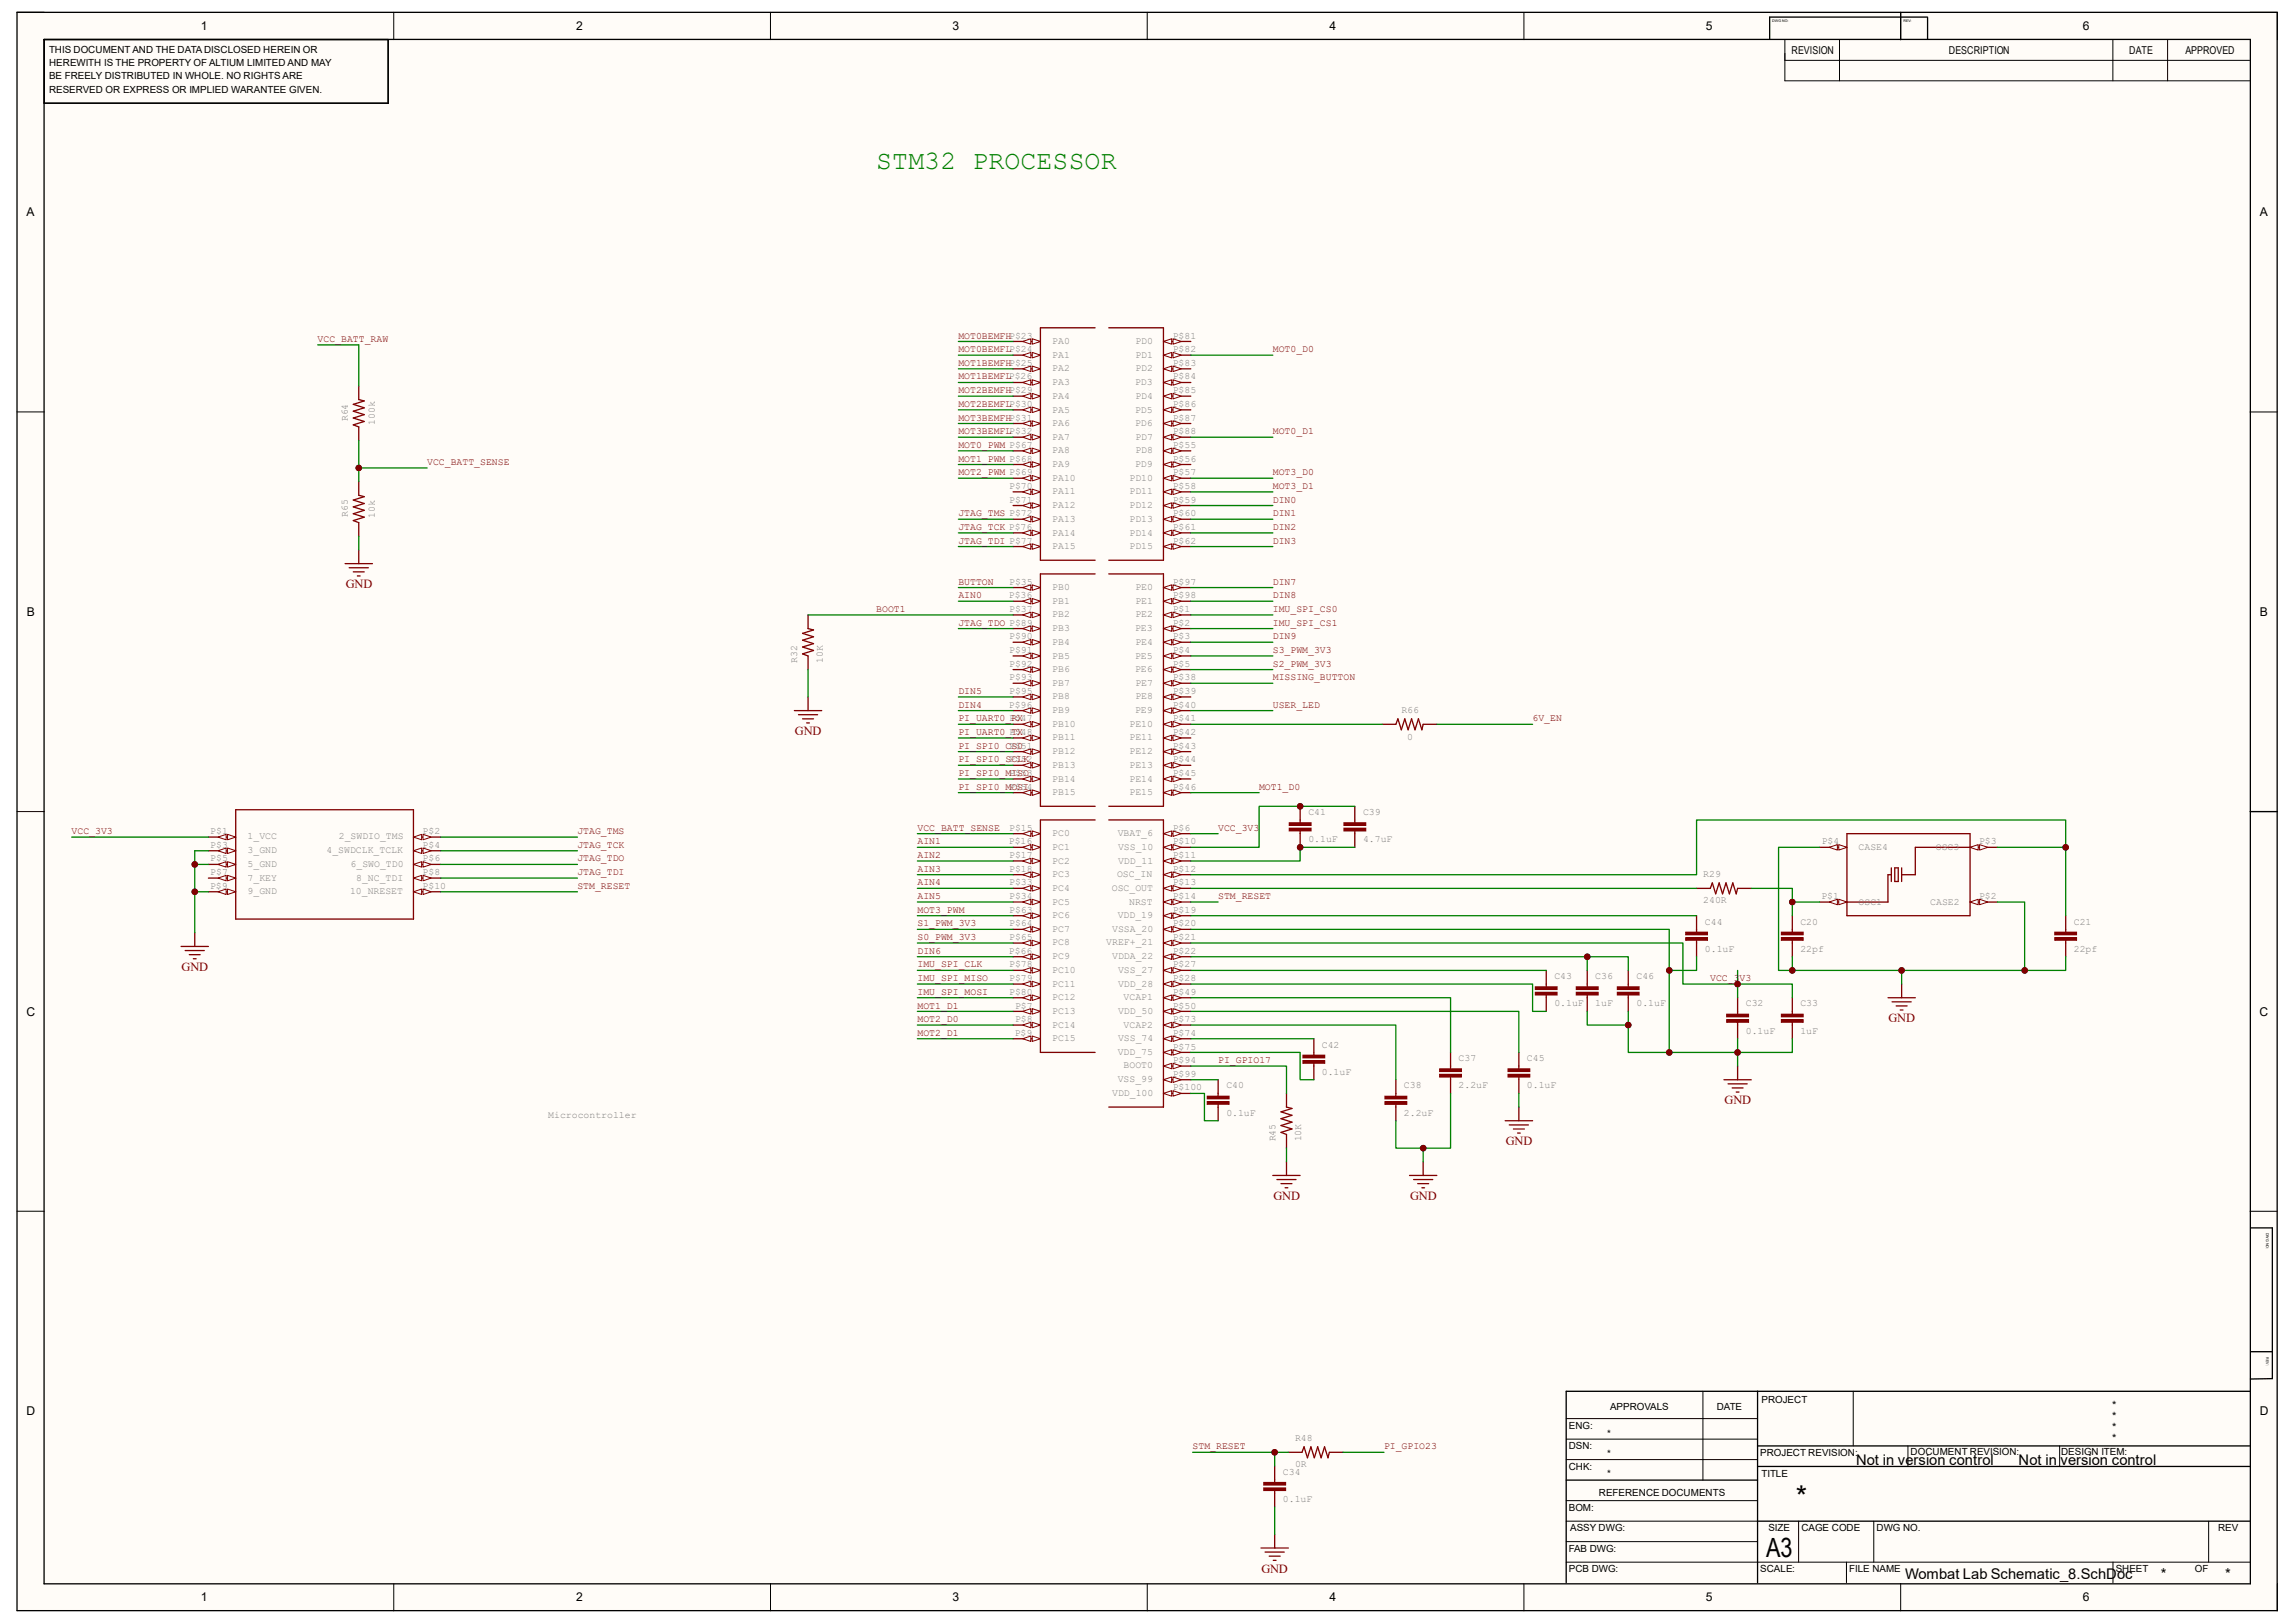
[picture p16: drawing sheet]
<svg xmlns="http://www.w3.org/2000/svg" width="297mm" height="210mm" viewBox="0 0 297 210" stroke-linecap="round" stroke-linejoin="round" font-family="sans-serif">
<defs><g id="words">
<text font-size="3.8" x="232.4" y="194.9">*</text>
<text font-size="3.4" fill="#008000" x="113.4" y="21.9">STM32 PROCESSOR</text>
<text font-size="3.4" x="228.6" y="201.5">A3</text>
<g font-size="1.9">
<text x="240.2" y="189.5">Not in version control</text>
<text x="261.2" y="189.5">Not in version control</text>
<text x="246.5" y="204.4">Wombat Lab Schematic_8.SchDoc</text>
<text x="279.6" y="204.4">*</text>
<text x="288" y="204.4">*</text>
</g>
<g font-size="1.6">
<text x="26" y="3.9">1</text>
<text x="74.5" y="3.9">2</text>
<text x="123.3" y="3.9">3</text>
<text x="172" y="3.9">4</text>
<text x="220.8" y="3.9">5</text>
<text x="269.5" y="3.9">6</text>
<text x="3.4" y="28">A</text>
<text x="292.4" y="28">A</text>
<text x="3.5" y="79.7">B</text>
<text x="292.5" y="79.7">B</text>
<text x="3.4" y="131.4">C</text>
<text x="292.4" y="131.4">C</text>
<text x="3.4" y="183.1">D</text>
<text x="292.4" y="183.1">D</text>
<text x="26" y="207.2">1</text>
<text x="74.5" y="207.2">2</text>
<text x="123.3" y="207.2">3</text>
<text x="172" y="207.2">4</text>
<text x="220.8" y="207.2">5</text>
<text x="269.5" y="207.2">6</text>
</g>
<g font-size="1.6" fill="#800000">
<text x="44.7" y="76.1">GND</text>
<text x="102.9" y="95.2">GND</text>
<text x="23.5" y="125.6">GND</text>
<text x="244.4" y="132.3">GND</text>
<text x="223.2" y="142.9">GND</text>
<text x="194.9" y="148.2">GND</text>
<text x="164.8" y="155.3">GND</text>
<text x="182.5" y="155.3">GND</text>
<text x="163.2" y="203.5">GND</text>
</g>
<g font-size="1.4">
<text x="231.9" y="7">REVISION</text>
<text x="252.2" y="7">DESCRIPTION</text>
<text x="275.5" y="7">DATE</text>
<text x="282.8" y="7">APPROVED</text>
<text x="273.3" y="185.2">*</text>
<text x="273.3" y="182.4">*</text>
<text x="273.3" y="183.8">*</text>
<text x="273.3" y="186.6">*</text>
</g>
<g font-size="1.3">
<text x="6.3" y="6.9">THIS DOCUMENT AND THE DATA DISCLOSED HEREIN OR</text>
<text x="6.3" y="8.6">HEREWITH IS THE PROPERTY OF ALTIUM LIMITED AND MAY</text>
<text x="6.3" y="10.3">BE FREELY DISTRIBUTED IN WHOLE. NO RIGHTS ARE</text>
<text x="6.3" y="12">RESERVED OR EXPRESS OR IMPLIED WARANTEE GIVEN.</text>
<text x="203" y="184.9">ENG:</text>
<text x="208" y="185.9">*</text>
<text x="208.4" y="182.4">APPROVALS</text>
<text x="222.2" y="182.4">DATE</text>
<text x="228" y="181.5">PROJECT</text>
<text x="203" y="187.5">DSN:</text>
<text x="203" y="190.2">CHK:</text>
<text x="208" y="188.6">*</text>
<text x="208" y="191.1">*</text>
<text x="227.8" y="188.4">PROJECT REVISION:</text>
<text x="228" y="191.1">TITLE</text>
<text x="247.3" y="188.3">DOCUMENT REVISION:</text>
<text x="266.7" y="188.3">DESIGN ITEM:</text>
<text x="203" y="195.5">BOM:</text>
<text x="206.9" y="193.5">REFERENCE DOCUMENTS</text>
<text x="203" y="200.8">FAB DWG:</text>
<text x="203" y="203.5">PCB DWG:</text>
<text x="203.2" y="198.2">ASSY DWG:</text>
<text x="227.8" y="203.5">SCALE:</text>
<text x="228.9" y="198.2">SIZE</text>
<text x="233.1" y="198.2">CAGE CODE</text>
<text x="239.3" y="203.5">FILE NAME</text>
<text x="242.9" y="198.2">DWG NO.</text>
<text x="273.8" y="203.5">SHEET</text>
<text x="284.1" y="203.5">OF</text>
<text x="287.1" y="198.2">REV</text>
</g>
<g font-size="1.3" fill="#800000">
<text x="41.1" y="44.2">VCC_BATT_RAW</text>
<text x="124" y="43.8">MOT0BEMFHP$23</text>
<text x="124" y="45.6">MOT0BEMFLP$24</text>
<text x="124" y="47.3">MOT1BEMFHP$25</text>
<text x="164.7" y="45.6">MOT0_D0</text>
<text x="124" y="49.1">MOT1BEMFLP$26</text>
<text x="124" y="50.9">MOT2BEMFHP$29</text>
<text x="124" y="52.7">MOT2BEMFLP$30</text>
<text x="124" y="54.4">MOT3BEMFHP$31</text>
<text x="124" y="56.2">MOT3BEMFLP$32</text>
<text x="124" y="58">MOT0_PWM P$67</text>
<text x="124" y="59.7">MOT1_PWM P$68</text>
<text x="164.7" y="56.2">MOT0_D1</text>
<text x="55.3" y="60.2">VCC_BATT_SENSE</text>
<text x="124" y="61.5">MOT2_PWM P$69</text>
<text x="164.7" y="65">DIN0</text>
<text x="164.7" y="61.5">MOT3_D0</text>
<text x="164.7" y="63.3">MOT3_D1</text>
<text x="124" y="66.8">JTAG_TMS P$72</text>
<text x="124" y="70.4">JTAG_TDI P$77</text>
<text x="124" y="68.6">JTAG_TCK P$76</text>
<text x="164.7" y="66.8">DIN1</text>
<text x="164.7" y="68.6">DIN2</text>
<text x="164.7" y="70.4">DIN3</text>
<text x="124" y="77.4">AIN0</text>
<text x="124" y="75.6">BUTTON</text>
<text x="164.7" y="75.6">DIN7</text>
<text x="164.7" y="77.4">DIN8</text>
<text x="113.4" y="79.2">BOOT1</text>
<text x="124" y="80.9">JTAG_TDO P$89</text>
<text x="164.7" y="82.7">DIN9</text>
<text x="164.7" y="79.2">IMU_SPI_CS0</text>
<text x="164.7" y="80.9">IMU_SPI_CS1</text>
<text x="124" y="89.8">DIN5</text>
<text x="164.7" y="88.1">MISSING_BUTTON</text>
<text x="164.7" y="84.5">S3_PWM_3V3</text>
<text x="164.7" y="86.3">S2_PWM_3V3</text>
<text x="124" y="91.6">DIN4</text>
<text x="124" y="93.3">PI_UART0_RX</text>
<text x="124" y="95.1">PI_UART0_TX</text>
<text x="164.7" y="91.6">USER_LED</text>
<text x="198.3" y="93.3">6V_EN</text>
<text x="124" y="98.6">PI_SPI0_SCLK</text>
<text x="124" y="96.9">PI_SPI0_CS0</text>
<text x="124" y="100.4">PI_SPI0_MISO</text>
<text x="9.3" y="107.9">VCC_3V3</text>
<text x="74.7" y="107.9">JTAG_TMS</text>
<text x="118.7" y="107.5">VCC_BATT_SENSE</text>
<text x="124" y="102.2">PI_SPI0_MOSI</text>
<text x="157.6" y="107.5">VCC_3V3</text>
<text x="162.9" y="102.2">MOT1_D0</text>
<text x="74.7" y="113.2">JTAG_TDI</text>
<text x="74.7" y="109.7">JTAG_TCK</text>
<text x="74.7" y="111.5">JTAG_TDO</text>
<text x="118.7" y="109.3">AIN1</text>
<text x="118.7" y="111">AIN2</text>
<text x="118.7" y="112.8">AIN3</text>
<text x="74.7" y="115">STM_RESET</text>
<text x="118.7" y="114.6">AIN4</text>
<text x="118.7" y="116.3">AIN5</text>
<text x="118.7" y="119.9">S1_PWM_3V3</text>
<text x="118.7" y="118.1">MOT3_PWM</text>
<text x="157.6" y="116.3">STM_RESET</text>
<text x="118.7" y="123.4">DIN6</text>
<text x="118.7" y="121.7">S0_PWM_3V3</text>
<text x="118.7" y="125.2">IMU_SPI_CLK</text>
<text x="118.7" y="130.5">MOT1_D1</text>
<text x="118.7" y="127">IMU_SPI_MISO</text>
<text x="118.7" y="128.7">IMU_SPI_MOSI</text>
<text x="221.3" y="127">VCC_3V3</text>
<text x="118.7" y="134">MOT2_D1</text>
<text x="118.7" y="132.2">MOT2_D0</text>
<text x="157.6" y="137.6">PI_GPIO17</text>
<text x="154.3" y="187.5">STM_RESET</text>
<text x="179.1" y="187.5">PI_GPIO23</text>
</g>
<g font-size="1.3" fill="#808080">
<text x="136.2" y="44.5">PA0</text>
<text x="136.2" y="46.3">PA1</text>
<text x="146.9" y="44.5">PD0</text>
<text x="146.9" y="46.3">PD1</text>
<text x="151.8" y="43.8">P$81</text>
<text x="151.8" y="45.6">P$82</text>
<text x="151.8" y="47.3">P$83</text>
<text x="136.2" y="48">PA2</text>
<text x="136.2" y="49.8">PA3</text>
<text x="136.2" y="51.6">PA4</text>
<text x="136.2" y="53.4">PA5</text>
<text x="146.9" y="49.8">PD3</text>
<text x="146.9" y="53.4">PD5</text>
<text x="146.9" y="48">PD2</text>
<text x="146.9" y="51.6">PD4</text>
<text x="151.8" y="49.1">P$84</text>
<text x="151.8" y="50.9">P$85</text>
<text x="151.8" y="52.7">P$86</text>
<text x="45" y="54.5" transform="rotate(-90 45 54.5)">R64</text>
<text x="48.5" y="54.9" transform="rotate(-90 48.5 54.9)">100k</text>
<text x="136.2" y="55.1">PA6</text>
<text x="136.2" y="56.9">PA7</text>
<text x="136.2" y="58.7">PA8</text>
<text x="146.9" y="55.1">PD6</text>
<text x="146.9" y="56.9">PD7</text>
<text x="146.9" y="58.7">PD8</text>
<text x="151.8" y="54.4">P$87</text>
<text x="151.8" y="56.2">P$88</text>
<text x="151.8" y="58">P$55</text>
<text x="151.8" y="59.7">P$56</text>
<text x="130.6" y="63.3">P$70</text>
<text x="130.6" y="65">P$71</text>
<text x="136.2" y="60.5">PA9</text>
<text x="136.2" y="62.2">PA10</text>
<text x="136.2" y="64">PA11</text>
<text x="136.2" y="65.7">PA12</text>
<text x="146.2" y="62.2">PD10</text>
<text x="146.2" y="64">PD11</text>
<text x="146.2" y="65.7">PD12</text>
<text x="146.9" y="60.5">PD9</text>
<text x="151.8" y="61.5">P$57</text>
<text x="151.8" y="63.3">P$58</text>
<text x="151.8" y="65">P$59</text>
<text x="45" y="66.9" transform="rotate(-90 45 66.9)">R65</text>
<text x="48.5" y="67" transform="rotate(-90 48.5 67)">10k</text>
<text x="136.2" y="67.5">PA13</text>
<text x="136.2" y="69.3">PA14</text>
<text x="136.2" y="71">PA15</text>
<text x="146.2" y="67.5">PD13</text>
<text x="146.2" y="69.3">PD14</text>
<text x="146.2" y="71">PD15</text>
<text x="151.8" y="66.8">P$60</text>
<text x="151.8" y="68.6">P$61</text>
<text x="151.8" y="70.4">P$62</text>
<text x="130.6" y="77.4">P$36</text>
<text x="130.6" y="75.6">P$35</text>
<text x="136.2" y="76.4">PB0</text>
<text x="146.9" y="76.4">PE0</text>
<text x="151.8" y="75.6">P$97</text>
<text x="151.8" y="77.4">P$98</text>
<text x="130.6" y="79.2">P$37</text>
<text x="130.6" y="82.7">P$90</text>
<text x="136.2" y="78.1">PB1</text>
<text x="136.2" y="79.9">PB2</text>
<text x="136.2" y="81.7">PB3</text>
<text x="136.2" y="83.4">PB4</text>
<text x="146.9" y="81.7">PE3</text>
<text x="146.9" y="78.1">PE1</text>
<text x="146.9" y="79.9">PE2</text>
<text x="146.9" y="83.4">PE4</text>
<text x="151.8" y="79.2">P$1</text>
<text x="151.8" y="80.9">P$2</text>
<text x="151.8" y="82.7">P$3</text>
<text x="103.2" y="85.8" transform="rotate(-90 103.2 85.8)">R32</text>
<text x="106.5" y="85.8" transform="rotate(-90 106.5 85.8)">10K</text>
<text x="130.6" y="84.5">P$91</text>
<text x="130.6" y="86.3">P$92</text>
<text x="130.6" y="88.1">P$93</text>
<text x="130.6" y="89.8">P$95</text>
<text x="136.2" y="85.2">PB5</text>
<text x="136.2" y="87">PB6</text>
<text x="136.2" y="88.7">PB7</text>
<text x="146.9" y="85.2">PE5</text>
<text x="146.9" y="87">PE6</text>
<text x="146.9" y="88.7">PE7</text>
<text x="151.8" y="84.5">P$4</text>
<text x="151.8" y="86.3">P$5</text>
<text x="151.8" y="88.1">P$38</text>
<text x="151.8" y="89.8">P$39</text>
<text x="130.6" y="91.6">P$96</text>
<text x="130.6" y="93.3">P$47</text>
<text x="130.6" y="95.1">P$48</text>
<text x="136.2" y="90.5">PB8</text>
<text x="136.2" y="92.3">PB9</text>
<text x="136.2" y="94.1">PB10</text>
<text x="136.2" y="95.8">PB11</text>
<text x="146.2" y="94.1">PE10</text>
<text x="146.2" y="95.8">PE11</text>
<text x="146.9" y="92.3">PE9</text>
<text x="146.9" y="90.5">PE8</text>
<text x="151.8" y="91.6">P$40</text>
<text x="151.8" y="93.3">P$41</text>
<text x="151.8" y="95.1">P$42</text>
<text x="181.4" y="92.3">R66</text>
<text x="182.1" y="95.8">0</text>
<text x="130.6" y="96.9">P$51</text>
<text x="130.6" y="98.6">P$52</text>
<text x="130.6" y="100.4">P$53</text>
<text x="136.2" y="97.6">PB12</text>
<text x="136.2" y="99.4">PB13</text>
<text x="136.2" y="101.1">PB14</text>
<text x="146.2" y="97.6">PE12</text>
<text x="146.2" y="99.4">PE13</text>
<text x="146.2" y="101.1">PE14</text>
<text x="151.8" y="96.9">P$43</text>
<text x="151.8" y="98.6">P$44</text>
<text x="151.8" y="100.4">P$45</text>
<text x="27.2" y="107.9">P$1</text>
<text x="54.7" y="107.9">P$2</text>
<text x="130.6" y="102.2">P$54</text>
<text x="130.6" y="107.5">P$15</text>
<text x="136.2" y="102.9">PB15</text>
<text x="146.2" y="102.9">PE15</text>
<text x="151.8" y="102.2">P$46</text>
<text x="151.8" y="107.5">P$6</text>
<text x="169.3" y="105.5">C41</text>
<text x="176.4" y="105.5">C39</text>
<text x="27.2" y="109.7">P$3</text>
<text x="27.2" y="111.5">P$5</text>
<text x="27.2" y="113.2">P$7</text>
<text x="32" y="108.6">1_VCC</text>
<text x="32" y="110.4">3_GND</text>
<text x="32" y="112.2">5_GND</text>
<text x="32" y="114">7_KEY</text>
<text x="42.2" y="110.4">4_SWDCLK_TCLK</text>
<text x="43.9" y="108.6">2_SWDIO_TMS</text>
<text x="45.4" y="112.2">6_SWO_TD0</text>
<text x="46.1" y="114">8_NC_TDI</text>
<text x="54.7" y="109.7">P$4</text>
<text x="54.7" y="111.5">P$6</text>
<text x="54.7" y="113.2">P$8</text>
<text x="130.6" y="109.3">P$16</text>
<text x="130.6" y="111">P$17</text>
<text x="130.6" y="112.8">P$18</text>
<text x="136.2" y="108.2">PC0</text>
<text x="136.2" y="110">PC1</text>
<text x="136.2" y="111.8">PC2</text>
<text x="136.2" y="113.5">PC3</text>
<text x="144.6" y="113.5">OSC_IN</text>
<text x="144.7" y="108.2">VBAT_6</text>
<text x="144.7" y="110">VSS_10</text>
<text x="144.7" y="111.8">VDD_11</text>
<text x="151.8" y="109.3">P$10</text>
<text x="151.8" y="111">P$11</text>
<text x="151.8" y="112.8">P$12</text>
<text x="169.3" y="109">0.1uF</text>
<text x="176.4" y="109">4.7uF</text>
<text x="220.4" y="113.5">R29</text>
<text x="235.8" y="109.3">P$4</text>
<text x="240.5" y="110">CASE4</text>
<text x="250.5" y="110">OSC3</text>
<text x="256.1" y="109.3">P$3</text>
<text x="27.2" y="115">P$9</text>
<text x="32" y="115.7">9_GND</text>
<text x="45.3" y="115.7">10_NRESET</text>
<text x="54.7" y="115">P$10</text>
<text x="130.6" y="114.6">P$33</text>
<text x="130.6" y="116.3">P$34</text>
<text x="130.6" y="118.1">P$63</text>
<text x="130.6" y="119.9">P$64</text>
<text x="136.2" y="115.3">PC4</text>
<text x="136.2" y="117.1">PC5</text>
<text x="136.2" y="118.8">PC6</text>
<text x="143.9" y="115.3">OSC_OUT</text>
<text x="144.7" y="118.8">VDD_19</text>
<text x="146.1" y="117.1">NRST</text>
<text x="151.8" y="114.6">P$13</text>
<text x="151.8" y="116.3">P$14</text>
<text x="151.8" y="118.1">P$19</text>
<text x="151.8" y="119.9">P$20</text>
<text x="220.4" y="116.9">240R</text>
<text x="220.6" y="119.6">C44</text>
<text x="233" y="119.6">C20</text>
<text x="235.7" y="116.3">P$1</text>
<text x="240.5" y="117.1">OSC1</text>
<text x="249.8" y="117.1">CASE2</text>
<text x="256.1" y="116.3">P$2</text>
<text x="268.4" y="119.6">C21</text>
<text x="130.6" y="123.4">P$66</text>
<text x="130.6" y="121.7">P$65</text>
<text x="130.6" y="125.2">P$78</text>
<text x="136.2" y="120.6">PC7</text>
<text x="136.2" y="122.3">PC8</text>
<text x="136.2" y="124.1">PC9</text>
<text x="136.2" y="125.9">PC10</text>
<text x="143.2" y="122.3">VREF+_21</text>
<text x="143.9" y="120.6">VSSA_20</text>
<text x="143.9" y="124.1">VDDA_22</text>
<text x="144.7" y="125.9">VSS_27</text>
<text x="151.8" y="121.7">P$21</text>
<text x="151.8" y="123.4">P$22</text>
<text x="151.8" y="125.2">P$27</text>
<text x="220.6" y="123.1">0.1uF</text>
<text x="233" y="123.1">22pf</text>
<text x="268.4" y="123.1">22pf</text>
<text x="130.6" y="127">P$79</text>
<text x="130.6" y="128.7">P$80</text>
<text x="131.4" y="130.5">P$7</text>
<text x="136.2" y="127.7">PC11</text>
<text x="136.2" y="129.4">PC12</text>
<text x="136.2" y="131.2">PC13</text>
<text x="144.7" y="127.7">VDD_28</text>
<text x="144.7" y="131.2">VDD_50</text>
<text x="145.4" y="129.4">VCAP1</text>
<text x="151.8" y="127">P$28</text>
<text x="151.8" y="128.7">P$49</text>
<text x="151.8" y="130.5">P$50</text>
<text x="201.2" y="126.7">C43</text>
<text x="201.2" y="130.2">0.1uF</text>
<text x="206.5" y="126.7">C36</text>
<text x="206.5" y="130.2">1uF</text>
<text x="211.8" y="126.7">C46</text>
<text x="211.8" y="130.2">0.1uF</text>
<text x="225.9" y="130.2">C32</text>
<text x="233" y="130.2">C33</text>
<text x="131.3" y="134">P$9</text>
<text x="131.4" y="132.2">P$8</text>
<text x="136.2" y="133">PC14</text>
<text x="136.2" y="134.7">PC15</text>
<text x="144.7" y="136.5">VDD_75</text>
<text x="144.7" y="134.7">VSS_74</text>
<text x="145.4" y="133">VCAP2</text>
<text x="151.8" y="132.2">P$73</text>
<text x="151.8" y="134">P$74</text>
<text x="151.8" y="135.8">P$75</text>
<text x="151.8" y="137.6">P$94</text>
<text x="171.1" y="135.6">C42</text>
<text x="188.8" y="137.3">C37</text>
<text x="197.6" y="137.3">C45</text>
<text x="225.9" y="133.8">0.1uF</text>
<text x="233" y="133.8">1uF</text>
<text x="143.9" y="141.8">VDD_100</text>
<text x="144.7" y="140">VSS_99</text>
<text x="145.4" y="138.3">BOOT0</text>
<text x="151.8" y="139.4">P$99</text>
<text x="151.8" y="141.1">P$100</text>
<text x="158.7" y="140.8">C40</text>
<text x="171.1" y="139.1">0.1uF</text>
<text x="181.7" y="140.8">C38</text>
<text x="188.8" y="140.8">2.2uF</text>
<text x="197.6" y="140.8">0.1uF</text>
<text x="71" y="144.7">Microcontroller</text>
<text x="158.7" y="144.4">0.1uF</text>
<text x="165.1" y="147.7" transform="rotate(-90 165.1 147.7)">R45</text>
<text x="168.4" y="147.7" transform="rotate(-90 168.4 147.7)">10K</text>
<text x="181.7" y="144.4">2.2uF</text>
<text x="166" y="190.8">C34</text>
<text x="167.6" y="186.5">R48</text>
<text x="167.6" y="189.9">0R</text>
<text x="166" y="194.4">0.1uF</text>
</g>
<g font-size=".5">
<text x="229.4" y="2.8">DWG NO:</text>
<text x="246.3" y="2.8">REV:</text>
<text x="293.3" y="159.5" transform="rotate(90 293.3 159.5)">DWG NO:</text>
<text x="293.3" y="175.6" transform="rotate(90 293.3 175.6)">REV:</text>
</g>
</g></defs>
<g fill="#fffcf8">
<path d="M2.2 1.6h292.5v206.8h-292.5z" fill-rule="evenodd"/>
<path d="M5.7 5.1h285.5v199.8h-285.5z" fill-rule="evenodd"/>
</g>
<g fill="none" stroke="#000" stroke-width=".13">
<path d="M2.2 1.6h3.5M51 1.6v3.5M99.7 1.6v3.5M148.5 1.6v3.5M197.2 1.6v3.5M246 1.6v3.5M291.2 1.6h3.5v3.5M2.2 53.3h3.5M291.2 53.3h3.5M2.2 105h3.5M291.2 105h3.5M2.2 156.7h3.5"/>
<path d="M291.2 156.7h3.5M51 204.9v3.5M99.7 204.9v3.5M148.5 204.9v3.5M197.2 204.9v3.5M246 204.9v3.5M294.7 204.9v3.5"/>
</g>
<circle cx="25.2" cy="115.4" r=".35" fill="#000080"/>
<circle cx="25.2" cy="115.4" r=".35" fill="none" stroke="#000080" stroke-width=".13"/>
<circle cx="25.2" cy="111.9" r=".35" fill="#000080"/>
<circle cx="25.2" cy="111.9" r=".35" fill="none" stroke="#000080" stroke-width=".13"/>
<circle cx="46.4" cy="60.6" r=".35" fill="#000080"/>
<circle cx="46.4" cy="60.6" r=".35" fill="none" stroke="#000080" stroke-width=".13"/>
<circle cx="165" cy="187.9" r=".35" fill="#000080"/>
<circle cx="165" cy="187.9" r=".35" fill="none" stroke="#000080" stroke-width=".13"/>
<circle cx="168.3" cy="109.6" r=".35" fill="#000080"/>
<circle cx="168.3" cy="109.6" r=".35" fill="none" stroke="#000080" stroke-width=".13"/>
<circle cx="168.3" cy="104.3" r=".35" fill="#000080"/>
<circle cx="168.3" cy="104.3" r=".35" fill="none" stroke="#000080" stroke-width=".13"/>
<circle cx="184.2" cy="148.6" r=".35" fill="#000080"/>
<circle cx="184.2" cy="148.6" r=".35" fill="none" stroke="#000080" stroke-width=".13"/>
<circle cx="205.4" cy="123.8" r=".35" fill="#000080"/>
<circle cx="205.4" cy="123.8" r=".35" fill="none" stroke="#000080" stroke-width=".13"/>
<circle cx="210.7" cy="132.6" r=".35" fill="#000080"/>
<circle cx="210.7" cy="132.6" r=".35" fill="none" stroke="#000080" stroke-width=".13"/>
<circle cx="216" cy="136.2" r=".35" fill="#000080"/>
<circle cx="216" cy="136.2" r=".35" fill="none" stroke="#000080" stroke-width=".13"/>
<circle cx="216" cy="125.6" r=".35" fill="#000080"/>
<circle cx="216" cy="125.6" r=".35" fill="none" stroke="#000080" stroke-width=".13"/>
<circle cx="224.9" cy="136.2" r=".35" fill="#000080"/>
<circle cx="224.9" cy="136.2" r=".35" fill="none" stroke="#000080" stroke-width=".13"/>
<circle cx="224.9" cy="127.3" r=".35" fill="#000080"/>
<circle cx="224.9" cy="127.3" r=".35" fill="none" stroke="#000080" stroke-width=".13"/>
<circle cx="231.9" cy="125.6" r=".35" fill="#000080"/>
<circle cx="231.9" cy="125.6" r=".35" fill="none" stroke="#000080" stroke-width=".13"/>
<circle cx="231.9" cy="116.7" r=".35" fill="#000080"/>
<circle cx="231.9" cy="116.7" r=".35" fill="none" stroke="#000080" stroke-width=".13"/>
<circle cx="246.1" cy="125.6" r=".35" fill="#000080"/>
<circle cx="246.1" cy="125.6" r=".35" fill="none" stroke="#000080" stroke-width=".13"/>
<circle cx="262" cy="125.6" r=".35" fill="#000080"/>
<circle cx="262" cy="125.6" r=".35" fill="none" stroke="#000080" stroke-width=".13"/>
<circle cx="267.3" cy="109.6" r=".35" fill="#000080"/>
<circle cx="267.3" cy="109.6" r=".35" fill="none" stroke="#000080" stroke-width=".13"/>
<g fill="none" stroke="#000" stroke-width=".17">
<path d="M2.2 1.6h292.5v206.8h-292.5zM5.7 5.1h285.5v199.8h-285.5zM5.7 5.1v8.3h44.5v-8.3M246 1.6v3.5M249.5 2.2h-20.5v2.8M249.5 2.3v2.8M291.2 105h3.5M291.3 158.9h2.8v19.5h-2.9M291.3 174.9h2.8M202.7 191.5h24.8M227.5 187.1h63.6M227.5 180v24.8"/>
<path d="M227.5 189.8h63.6M227.5 196.8h63.6M291.1 180h-88.4v24.8"/>
</g>
<g fill="none" stroke="#000" stroke-width=".13">
<path d="M231 5.2v5.3h60.1M231 7.8h60.1M238.1 5.2v5.3M273.4 5.2v5.3M280.5 5.2v5.3M202.7 186.2h24.8M202.7 183.6h24.8M202.7 188.9h24.8M202.7 196.8h24.8M202.7 194.2h24.8M202.7 199.5h24.8M220.4 180v11.5"/>
<path d="M232.8 196.8v5.3M239.8 180v7.1M242.5 196.8v5.3M246.9 187.1v2.7M266.6 187.1v2.7M285.8 196.8v5.3M202.7 202.1h88.4M239 202.1v2.7M273.5 202.1v2.7"/>
</g>
<path d="M131.1 44.2h3.5M141.7 42.4h-7.1v30.1h7.1M143.5 42.4h7.1v30.1h-7.1M141.7 74.3h-7.1v30h7.1M143.5 74.3h7.1v30h-7.1M141.7 106.1h-7.1v30.1h7.1M143.5 106.1h7.1v37.2h-7.1" fill="none" stroke="#800000" stroke-width=".17"/>
<path d="M133.6 43.8l1 .4-1 .3z" fill="#f8fcff"/>
<path d="M133.6 43.8l1 .4-1 .3z" fill="none" stroke="#800000" stroke-width=".13"/>
<path d="M132.3 44.2l1.1-.4v.7z" fill="#f8fcff"/>
<path d="M132.3 44.2l1.1-.4v.7z" fill="none" stroke="#800000" stroke-width=".13"/>
<path d="M131.1 46h3.5" fill="none" stroke="#800000" stroke-width=".17"/>
<path d="M133.6 45.6l1 .4-1 .3z" fill="#f8fcff"/>
<path d="M133.6 45.6l1 .4-1 .3z" fill="none" stroke="#800000" stroke-width=".13"/>
<path d="M132.3 46l1.1-.4v.7z" fill="#f8fcff"/>
<path d="M132.3 46l1.1-.4v.7z" fill="none" stroke="#800000" stroke-width=".13"/>
<path d="M131.1 47.7h3.5" fill="none" stroke="#800000" stroke-width=".17"/>
<path d="M133.6 47.4l1 .3-1 .4z" fill="#f8fcff"/>
<path d="M133.6 47.4l1 .3-1 .4z" fill="none" stroke="#800000" stroke-width=".13"/>
<path d="M132.3 47.7l1.1-.3v.7z" fill="#f8fcff"/>
<path d="M132.3 47.7l1.1-.3v.7z" fill="none" stroke="#800000" stroke-width=".13"/>
<path d="M131.1 49.5h3.5" fill="none" stroke="#800000" stroke-width=".17"/>
<path d="M133.6 49.1l1 .4-1 .3z" fill="#f8fcff"/>
<path d="M133.6 49.1l1 .4-1 .3z" fill="none" stroke="#800000" stroke-width=".13"/>
<path d="M132.3 49.5l1.1-.4v.7z" fill="#f8fcff"/>
<path d="M132.3 49.5l1.1-.4v.7z" fill="none" stroke="#800000" stroke-width=".13"/>
<path d="M131.1 51.3h3.5" fill="none" stroke="#800000" stroke-width=".17"/>
<path d="M133.6 50.9l1 .4-1 .3z" fill="#f8fcff"/>
<path d="M133.6 50.9l1 .4-1 .3z" fill="none" stroke="#800000" stroke-width=".13"/>
<path d="M132.3 51.3l1.1-.4v.7z" fill="#f8fcff"/>
<path d="M132.3 51.3l1.1-.4v.7z" fill="none" stroke="#800000" stroke-width=".13"/>
<path d="M131.1 53h3.5" fill="none" stroke="#800000" stroke-width=".17"/>
<path d="M133.6 52.7l1 .3-1 .4z" fill="#f8fcff"/>
<path d="M133.6 52.7l1 .3-1 .4z" fill="none" stroke="#800000" stroke-width=".13"/>
<path d="M132.3 53l1.1-.3v.7z" fill="#f8fcff"/>
<path d="M132.3 53l1.1-.3v.7z" fill="none" stroke="#800000" stroke-width=".13"/>
<path d="M131.1 54.8h3.5" fill="none" stroke="#800000" stroke-width=".17"/>
<path d="M133.6 54.5l1 .3-1 .4z" fill="#f8fcff"/>
<path d="M133.6 54.5l1 .3-1 .4z" fill="none" stroke="#800000" stroke-width=".13"/>
<path d="M132.3 54.8l1.1-.3v.7z" fill="#f8fcff"/>
<path d="M132.3 54.8l1.1-.3v.7z" fill="none" stroke="#800000" stroke-width=".13"/>
<path d="M131.1 56.6h3.5" fill="none" stroke="#800000" stroke-width=".17"/>
<path d="M133.6 56.2l1 .4-1 .3z" fill="#f8fcff"/>
<path d="M133.6 56.2l1 .4-1 .3z" fill="none" stroke="#800000" stroke-width=".13"/>
<path d="M132.3 56.6l1.1-.4v.7z" fill="#f8fcff"/>
<path d="M132.3 56.6l1.1-.4v.7z" fill="none" stroke="#800000" stroke-width=".13"/>
<path d="M131.1 58.3h3.5" fill="none" stroke="#800000" stroke-width=".17"/>
<path d="M133.6 58l1 .3-1 .4z" fill="#f8fcff"/>
<path d="M133.6 58l1 .3-1 .4z" fill="none" stroke="#800000" stroke-width=".13"/>
<path d="M132.3 58.3l1.1-.3v.7z" fill="#f8fcff"/>
<path d="M132.3 58.3l1.1-.3v.7z" fill="none" stroke="#800000" stroke-width=".13"/>
<path d="M131.1 60.1h3.5" fill="none" stroke="#800000" stroke-width=".17"/>
<path d="M133.6 59.8l1 .3-1 .4z" fill="#f8fcff"/>
<path d="M133.6 59.8l1 .3-1 .4z" fill="none" stroke="#800000" stroke-width=".13"/>
<path d="M132.3 60.1l1.1-.3v.7z" fill="#f8fcff"/>
<path d="M132.3 60.1l1.1-.3v.7z" fill="none" stroke="#800000" stroke-width=".13"/>
<path d="M131.1 61.9h3.5" fill="none" stroke="#800000" stroke-width=".17"/>
<path d="M133.6 61.5l1 .4-1 .3z" fill="#f8fcff"/>
<path d="M133.6 61.5l1 .4-1 .3z" fill="none" stroke="#800000" stroke-width=".13"/>
<path d="M132.3 61.9l1.1-.4v.7z" fill="#f8fcff"/>
<path d="M132.3 61.9l1.1-.4v.7z" fill="none" stroke="#800000" stroke-width=".13"/>
<path d="M131.1 63.6h3.5" fill="none" stroke="#800000" stroke-width=".17"/>
<path d="M133.6 63.3l1 .3-1 .4z" fill="#f8fcff"/>
<path d="M133.6 63.3l1 .3-1 .4z" fill="none" stroke="#800000" stroke-width=".13"/>
<path d="M132.3 63.6l1.1-.3v.7z" fill="#f8fcff"/>
<path d="M132.3 63.6l1.1-.3v.7z" fill="none" stroke="#800000" stroke-width=".13"/>
<path d="M131.1 65.4h3.5" fill="none" stroke="#800000" stroke-width=".17"/>
<path d="M133.6 65.1l1 .3-1 .4z" fill="#f8fcff"/>
<path d="M133.6 65.1l1 .3-1 .4z" fill="none" stroke="#800000" stroke-width=".13"/>
<path d="M132.3 65.4l1.1-.3v.7z" fill="#f8fcff"/>
<path d="M132.3 65.4l1.1-.3v.7z" fill="none" stroke="#800000" stroke-width=".13"/>
<path d="M131.1 67.2h3.5" fill="none" stroke="#800000" stroke-width=".17"/>
<path d="M133.6 66.8l1 .4-1 .3z" fill="#f8fcff"/>
<path d="M133.6 66.8l1 .4-1 .3z" fill="none" stroke="#800000" stroke-width=".13"/>
<path d="M132.3 67.2l1.1-.4v.7z" fill="#f8fcff"/>
<path d="M132.3 67.2l1.1-.4v.7z" fill="none" stroke="#800000" stroke-width=".13"/>
<path d="M131.1 69h3.5" fill="none" stroke="#800000" stroke-width=".17"/>
<path d="M133.6 68.6l1 .4-1 .3z" fill="#f8fcff"/>
<path d="M133.6 68.6l1 .4-1 .3z" fill="none" stroke="#800000" stroke-width=".13"/>
<path d="M132.3 69l1.1-.4v.7z" fill="#f8fcff"/>
<path d="M132.3 69l1.1-.4v.7z" fill="none" stroke="#800000" stroke-width=".13"/>
<path d="M131.1 70.7h3.5" fill="none" stroke="#800000" stroke-width=".17"/>
<path d="M133.6 70.4l1 .3-1 .4z" fill="#f8fcff"/>
<path d="M133.6 70.4l1 .3-1 .4z" fill="none" stroke="#800000" stroke-width=".13"/>
<path d="M132.3 70.7l1.1-.3v.7z" fill="#f8fcff"/>
<path d="M132.3 70.7l1.1-.3v.7z" fill="none" stroke="#800000" stroke-width=".13"/>
<path d="M131.1 76h3.5" fill="none" stroke="#800000" stroke-width=".17"/>
<path d="M133.6 75.7l1 .3-1 .4z" fill="#f8fcff"/>
<path d="M133.6 75.7l1 .3-1 .4z" fill="none" stroke="#800000" stroke-width=".13"/>
<path d="M132.3 76l1.1-.3v.7z" fill="#f8fcff"/>
<path d="M132.3 76l1.1-.3v.7z" fill="none" stroke="#800000" stroke-width=".13"/>
<path d="M131.1 77.8h3.5" fill="none" stroke="#800000" stroke-width=".17"/>
<path d="M133.6 77.4l1 .4-1 .4z" fill="#f8fcff"/>
<path d="M133.6 77.4l1 .4-1 .4z" fill="none" stroke="#800000" stroke-width=".13"/>
<path d="M132.3 77.8l1.1-.4v.8z" fill="#f8fcff"/>
<path d="M132.3 77.8l1.1-.4v.8z" fill="none" stroke="#800000" stroke-width=".13"/>
<path d="M131.1 79.6h3.5" fill="none" stroke="#800000" stroke-width=".17"/>
<path d="M133.6 79.2l1 .4-1 .3z" fill="#f8fcff"/>
<path d="M133.6 79.2l1 .4-1 .3z" fill="none" stroke="#800000" stroke-width=".13"/>
<path d="M132.3 79.6l1.1-.4v.7z" fill="#f8fcff"/>
<path d="M132.3 79.6l1.1-.4v.7z" fill="none" stroke="#800000" stroke-width=".13"/>
<path d="M131.1 81.3h3.5" fill="none" stroke="#800000" stroke-width=".17"/>
<path d="M133.6 81l1 .3-1 .4z" fill="#f8fcff"/>
<path d="M133.6 81l1 .3-1 .4z" fill="none" stroke="#800000" stroke-width=".13"/>
<path d="M132.3 81.3l1.1-.3v.7z" fill="#f8fcff"/>
<path d="M132.3 81.3l1.1-.3v.7z" fill="none" stroke="#800000" stroke-width=".13"/>
<path d="M131.1 83.1h3.5" fill="none" stroke="#800000" stroke-width=".17"/>
<path d="M133.6 82.8l1 .3-1 .4z" fill="#f8fcff"/>
<path d="M133.6 82.8l1 .3-1 .4z" fill="none" stroke="#800000" stroke-width=".13"/>
<path d="M132.3 83.1l1.1-.3v.7z" fill="#f8fcff"/>
<path d="M132.3 83.1l1.1-.3v.7z" fill="none" stroke="#800000" stroke-width=".13"/>
<path d="M131.1 84.9h3.5" fill="none" stroke="#800000" stroke-width=".17"/>
<path d="M133.6 84.5l1 .4-1 .3z" fill="#f8fcff"/>
<path d="M133.6 84.5l1 .4-1 .3z" fill="none" stroke="#800000" stroke-width=".13"/>
<path d="M132.3 84.9l1.1-.4v.7z" fill="#f8fcff"/>
<path d="M132.3 84.9l1.1-.4v.7z" fill="none" stroke="#800000" stroke-width=".13"/>
<path d="M131.1 86.6h3.5" fill="none" stroke="#800000" stroke-width=".17"/>
<path d="M133.6 86.3l1 .3-1 .4z" fill="#f8fcff"/>
<path d="M133.6 86.3l1 .3-1 .4z" fill="none" stroke="#800000" stroke-width=".13"/>
<path d="M132.3 86.6l1.1-.3v.7z" fill="#f8fcff"/>
<path d="M132.3 86.6l1.1-.3v.7z" fill="none" stroke="#800000" stroke-width=".13"/>
<path d="M131.1 88.4h3.5" fill="none" stroke="#800000" stroke-width=".17"/>
<path d="M133.6 88.1l1 .3-1 .4z" fill="#f8fcff"/>
<path d="M133.6 88.1l1 .3-1 .4z" fill="none" stroke="#800000" stroke-width=".13"/>
<path d="M132.3 88.4l1.1-.3v.7z" fill="#f8fcff"/>
<path d="M132.3 88.4l1.1-.3v.7z" fill="none" stroke="#800000" stroke-width=".13"/>
<path d="M131.1 90.2h3.5" fill="none" stroke="#800000" stroke-width=".17"/>
<path d="M133.6 89.8l1 .4-1 .3z" fill="#f8fcff"/>
<path d="M133.6 89.8l1 .4-1 .3z" fill="none" stroke="#800000" stroke-width=".13"/>
<path d="M132.3 90.2l1.1-.4v.7z" fill="#f8fcff"/>
<path d="M132.3 90.2l1.1-.4v.7z" fill="none" stroke="#800000" stroke-width=".13"/>
<path d="M131.1 92h3.5" fill="none" stroke="#800000" stroke-width=".17"/>
<path d="M133.6 91.6l1 .4-1 .3z" fill="#f8fcff"/>
<path d="M133.6 91.6l1 .4-1 .3z" fill="none" stroke="#800000" stroke-width=".13"/>
<path d="M132.3 92l1.1-.4v.7z" fill="#f8fcff"/>
<path d="M132.3 92l1.1-.4v.7z" fill="none" stroke="#800000" stroke-width=".13"/>
<path d="M131.1 93.7h3.5" fill="none" stroke="#800000" stroke-width=".17"/>
<path d="M133.6 93.4l1 .3-1 .4z" fill="#f8fcff"/>
<path d="M133.6 93.4l1 .3-1 .4z" fill="none" stroke="#800000" stroke-width=".13"/>
<path d="M132.3 93.7l1.1-.3v.7z" fill="#f8fcff"/>
<path d="M132.3 93.7l1.1-.3v.7z" fill="none" stroke="#800000" stroke-width=".13"/>
<path d="M131.1 95.5h3.5" fill="none" stroke="#800000" stroke-width=".17"/>
<path d="M133.6 95.1l1 .4-1 .3z" fill="#f8fcff"/>
<path d="M133.6 95.1l1 .4-1 .3z" fill="none" stroke="#800000" stroke-width=".13"/>
<path d="M132.3 95.5l1.1-.4v.7z" fill="#f8fcff"/>
<path d="M132.3 95.5l1.1-.4v.7z" fill="none" stroke="#800000" stroke-width=".13"/>
<path d="M131.1 97.3h3.5" fill="none" stroke="#800000" stroke-width=".17"/>
<path d="M133.6 96.9l1 .4-1 .3z" fill="#f8fcff"/>
<path d="M133.6 96.9l1 .4-1 .3z" fill="none" stroke="#800000" stroke-width=".13"/>
<path d="M132.3 97.3l1.1-.4v.7z" fill="#f8fcff"/>
<path d="M132.3 97.3l1.1-.4v.7z" fill="none" stroke="#800000" stroke-width=".13"/>
<path d="M131.1 99h3.5" fill="none" stroke="#800000" stroke-width=".17"/>
<path d="M133.6 98.7l1 .3-1 .4z" fill="#f8fcff"/>
<path d="M133.6 98.7l1 .3-1 .4z" fill="none" stroke="#800000" stroke-width=".13"/>
<path d="M132.3 99l1.1-.3v.7z" fill="#f8fcff"/>
<path d="M132.3 99l1.1-.3v.7z" fill="none" stroke="#800000" stroke-width=".13"/>
<path d="M131.1 100.8h3.5" fill="none" stroke="#800000" stroke-width=".17"/>
<path d="M133.6 100.4l1 .4-1 .4z" fill="#f8fcff"/>
<path d="M133.6 100.4l1 .4-1 .4z" fill="none" stroke="#800000" stroke-width=".13"/>
<path d="M132.3 100.8l1.1-.4v.8z" fill="#f8fcff"/>
<path d="M132.3 100.8l1.1-.4v.8z" fill="none" stroke="#800000" stroke-width=".13"/>
<path d="M131.1 102.6h3.5" fill="none" stroke="#800000" stroke-width=".17"/>
<path d="M133.6 102.2l1 .4-1 .3z" fill="#f8fcff"/>
<path d="M133.6 102.2l1 .4-1 .3z" fill="none" stroke="#800000" stroke-width=".13"/>
<path d="M132.3 102.6l1.1-.4v.7z" fill="#f8fcff"/>
<path d="M132.3 102.6l1.1-.4v.7z" fill="none" stroke="#800000" stroke-width=".13"/>
<path d="M131.1 107.9h3.5" fill="none" stroke="#800000" stroke-width=".17"/>
<path d="M133.6 107.5l1 .4-1 .3z" fill="#f8fcff"/>
<path d="M133.6 107.5l1 .4-1 .3z" fill="none" stroke="#800000" stroke-width=".13"/>
<path d="M132.3 107.9l1.1-.4v.7z" fill="#f8fcff"/>
<path d="M132.3 107.9l1.1-.4v.7z" fill="none" stroke="#800000" stroke-width=".13"/>
<path d="M131.1 109.6h3.5" fill="none" stroke="#800000" stroke-width=".17"/>
<path d="M133.6 109.3l1 .3-1 .4z" fill="#f8fcff"/>
<path d="M133.6 109.3l1 .3-1 .4z" fill="none" stroke="#800000" stroke-width=".13"/>
<path d="M132.3 109.6l1.1-.3v.7z" fill="#f8fcff"/>
<path d="M132.3 109.6l1.1-.3v.7z" fill="none" stroke="#800000" stroke-width=".13"/>
<path d="M131.1 111.4h3.5" fill="none" stroke="#800000" stroke-width=".17"/>
<path d="M133.6 111.1l1 .3-1 .4z" fill="#f8fcff"/>
<path d="M133.6 111.1l1 .3-1 .4z" fill="none" stroke="#800000" stroke-width=".13"/>
<path d="M132.3 111.4l1.1-.3v.7z" fill="#f8fcff"/>
<path d="M132.3 111.4l1.1-.3v.7z" fill="none" stroke="#800000" stroke-width=".13"/>
<path d="M131.1 113.2h3.5" fill="none" stroke="#800000" stroke-width=".17"/>
<path d="M133.6 112.8l1 .4-1 .3z" fill="#f8fcff"/>
<path d="M133.6 112.8l1 .4-1 .3z" fill="none" stroke="#800000" stroke-width=".13"/>
<path d="M132.3 113.2l1.1-.4v.7z" fill="#f8fcff"/>
<path d="M132.3 113.2l1.1-.4v.7z" fill="none" stroke="#800000" stroke-width=".13"/>
<path d="M131.1 115h3.5" fill="none" stroke="#800000" stroke-width=".17"/>
<path d="M133.6 114.6l1 .4-1 .3z" fill="#f8fcff"/>
<path d="M133.6 114.6l1 .4-1 .3z" fill="none" stroke="#800000" stroke-width=".13"/>
<path d="M132.3 115l1.1-.4v.7z" fill="#f8fcff"/>
<path d="M132.3 115l1.1-.4v.7z" fill="none" stroke="#800000" stroke-width=".13"/>
<path d="M131.1 116.7h3.5" fill="none" stroke="#800000" stroke-width=".17"/>
<path d="M133.6 116.4l1 .3-1 .4z" fill="#f8fcff"/>
<path d="M133.6 116.4l1 .3-1 .4z" fill="none" stroke="#800000" stroke-width=".13"/>
<path d="M132.3 116.7l1.1-.3v.7z" fill="#f8fcff"/>
<path d="M132.3 116.7l1.1-.3v.7z" fill="none" stroke="#800000" stroke-width=".13"/>
<path d="M131.1 118.5h3.5" fill="none" stroke="#800000" stroke-width=".17"/>
<path d="M133.6 118.1l1 .4-1 .3z" fill="#f8fcff"/>
<path d="M133.6 118.1l1 .4-1 .3z" fill="none" stroke="#800000" stroke-width=".13"/>
<path d="M132.3 118.5l1.1-.4v.7z" fill="#f8fcff"/>
<path d="M132.3 118.5l1.1-.4v.7z" fill="none" stroke="#800000" stroke-width=".13"/>
<path d="M131.1 120.3h3.5" fill="none" stroke="#800000" stroke-width=".17"/>
<path d="M133.6 119.9l1 .4-1 .3z" fill="#f8fcff"/>
<path d="M133.6 119.9l1 .4-1 .3z" fill="none" stroke="#800000" stroke-width=".13"/>
<path d="M132.3 120.3l1.1-.4v.7z" fill="#f8fcff"/>
<path d="M132.3 120.3l1.1-.4v.7z" fill="none" stroke="#800000" stroke-width=".13"/>
<path d="M131.1 122h3.5" fill="none" stroke="#800000" stroke-width=".17"/>
<path d="M133.6 121.7l1 .3-1 .4z" fill="#f8fcff"/>
<path d="M133.6 121.7l1 .3-1 .4z" fill="none" stroke="#800000" stroke-width=".13"/>
<path d="M132.3 122l1.1-.3v.7z" fill="#f8fcff"/>
<path d="M132.3 122l1.1-.3v.7z" fill="none" stroke="#800000" stroke-width=".13"/>
<path d="M131.1 123.8h3.5" fill="none" stroke="#800000" stroke-width=".17"/>
<path d="M133.6 123.4l1 .4-1 .3z" fill="#f8fcff"/>
<path d="M133.6 123.4l1 .4-1 .3z" fill="none" stroke="#800000" stroke-width=".13"/>
<path d="M132.3 123.8l1.1-.4v.7z" fill="#f8fcff"/>
<path d="M132.3 123.8l1.1-.4v.7z" fill="none" stroke="#800000" stroke-width=".13"/>
<path d="M131.1 125.6h3.5" fill="none" stroke="#800000" stroke-width=".17"/>
<path d="M133.6 125.2l1 .4-1 .3z" fill="#f8fcff"/>
<path d="M133.6 125.2l1 .4-1 .3z" fill="none" stroke="#800000" stroke-width=".13"/>
<path d="M132.3 125.6l1.1-.4v.7z" fill="#f8fcff"/>
<path d="M132.3 125.6l1.1-.4v.7z" fill="none" stroke="#800000" stroke-width=".13"/>
<path d="M131.1 127.3h3.5" fill="none" stroke="#800000" stroke-width=".17"/>
<path d="M133.6 127l1 .3-1 .4z" fill="#f8fcff"/>
<path d="M133.6 127l1 .3-1 .4z" fill="none" stroke="#800000" stroke-width=".13"/>
<path d="M132.3 127.3l1.1-.3v.7z" fill="#f8fcff"/>
<path d="M132.3 127.3l1.1-.3v.7z" fill="none" stroke="#800000" stroke-width=".13"/>
<path d="M131.1 129.1h3.5" fill="none" stroke="#800000" stroke-width=".17"/>
<path d="M133.6 128.8l1 .3-1 .4z" fill="#f8fcff"/>
<path d="M133.6 128.8l1 .3-1 .4z" fill="none" stroke="#800000" stroke-width=".13"/>
<path d="M132.3 129.1l1.1-.3v.7z" fill="#f8fcff"/>
<path d="M132.3 129.1l1.1-.3v.7z" fill="none" stroke="#800000" stroke-width=".13"/>
<path d="M131.1 130.9h3.5" fill="none" stroke="#800000" stroke-width=".17"/>
<path d="M133.6 130.5l1 .4-1 .3z" fill="#f8fcff"/>
<path d="M133.6 130.5l1 .4-1 .3z" fill="none" stroke="#800000" stroke-width=".13"/>
<path d="M132.3 130.9l1.1-.4v.7z" fill="#f8fcff"/>
<path d="M132.3 130.9l1.1-.4v.7z" fill="none" stroke="#800000" stroke-width=".13"/>
<path d="M131.1 132.6h3.5" fill="none" stroke="#800000" stroke-width=".17"/>
<path d="M133.6 132.3l1 .3-1 .4z" fill="#f8fcff"/>
<path d="M133.6 132.3l1 .3-1 .4z" fill="none" stroke="#800000" stroke-width=".13"/>
<path d="M132.3 132.6l1.1-.3v.7z" fill="#f8fcff"/>
<path d="M132.3 132.6l1.1-.3v.7z" fill="none" stroke="#800000" stroke-width=".13"/>
<path d="M131.1 134.4h3.5" fill="none" stroke="#800000" stroke-width=".17"/>
<path d="M133.6 134.1l1 .3-1 .4z" fill="#f8fcff"/>
<path d="M133.6 134.1l1 .3-1 .4z" fill="none" stroke="#800000" stroke-width=".13"/>
<path d="M132.3 134.4l1.1-.3v.7z" fill="#f8fcff"/>
<path d="M132.3 134.4l1.1-.3v.7z" fill="none" stroke="#800000" stroke-width=".13"/>
<path d="M150.6 44.2h3.5" fill="none" stroke="#800000" stroke-width=".17"/>
<path d="M150.6 44.2l1-.4v.7z" fill="#f8fcff"/>
<path d="M150.6 44.2l1-.4v.7z" fill="none" stroke="#800000" stroke-width=".13"/>
<path d="M151.8 43.8l1.1 .4-1.1 .3z" fill="#f8fcff"/>
<path d="M151.8 43.8l1.1 .4-1.1 .3z" fill="none" stroke="#800000" stroke-width=".13"/>
<path d="M150.6 46h3.5" fill="none" stroke="#800000" stroke-width=".17"/>
<path d="M150.6 46l1-.4v.7z" fill="#f8fcff"/>
<path d="M150.6 46l1-.4v.7z" fill="none" stroke="#800000" stroke-width=".13"/>
<path d="M151.8 45.6l1.1 .4-1.1 .3z" fill="#f8fcff"/>
<path d="M151.8 45.6l1.1 .4-1.1 .3z" fill="none" stroke="#800000" stroke-width=".13"/>
<path d="M150.6 47.7h3.5" fill="none" stroke="#800000" stroke-width=".17"/>
<path d="M150.6 47.7l1-.3v.7z" fill="#f8fcff"/>
<path d="M150.6 47.7l1-.3v.7z" fill="none" stroke="#800000" stroke-width=".13"/>
<path d="M151.8 47.4l1.1 .3-1.1 .4z" fill="#f8fcff"/>
<path d="M151.8 47.4l1.1 .3-1.1 .4z" fill="none" stroke="#800000" stroke-width=".13"/>
<path d="M150.6 49.5h3.5" fill="none" stroke="#800000" stroke-width=".17"/>
<path d="M150.6 49.5l1-.4v.7z" fill="#f8fcff"/>
<path d="M150.6 49.5l1-.4v.7z" fill="none" stroke="#800000" stroke-width=".13"/>
<path d="M151.8 49.1l1.1 .4-1.1 .3z" fill="#f8fcff"/>
<path d="M151.8 49.1l1.1 .4-1.1 .3z" fill="none" stroke="#800000" stroke-width=".13"/>
<path d="M150.6 51.3h3.5" fill="none" stroke="#800000" stroke-width=".17"/>
<path d="M150.6 51.3l1-.4v.7z" fill="#f8fcff"/>
<path d="M150.6 51.3l1-.4v.7z" fill="none" stroke="#800000" stroke-width=".13"/>
<path d="M151.8 50.9l1.1 .4-1.1 .3z" fill="#f8fcff"/>
<path d="M151.8 50.9l1.1 .4-1.1 .3z" fill="none" stroke="#800000" stroke-width=".13"/>
<path d="M150.6 53h3.5" fill="none" stroke="#800000" stroke-width=".17"/>
<path d="M150.6 53l1-.3v.7z" fill="#f8fcff"/>
<path d="M150.6 53l1-.3v.7z" fill="none" stroke="#800000" stroke-width=".13"/>
<path d="M151.8 52.7l1.1 .3-1.1 .4z" fill="#f8fcff"/>
<path d="M151.8 52.7l1.1 .3-1.1 .4z" fill="none" stroke="#800000" stroke-width=".13"/>
<path d="M150.6 54.8h3.5" fill="none" stroke="#800000" stroke-width=".17"/>
<path d="M150.6 54.8l1-.3v.7z" fill="#f8fcff"/>
<path d="M150.6 54.8l1-.3v.7z" fill="none" stroke="#800000" stroke-width=".13"/>
<path d="M151.8 54.5l1.1 .3-1.1 .4z" fill="#f8fcff"/>
<path d="M151.8 54.5l1.1 .3-1.1 .4z" fill="none" stroke="#800000" stroke-width=".13"/>
<path d="M150.6 56.6h3.5" fill="none" stroke="#800000" stroke-width=".17"/>
<path d="M150.6 56.6l1-.4v.7z" fill="#f8fcff"/>
<path d="M150.6 56.6l1-.4v.7z" fill="none" stroke="#800000" stroke-width=".13"/>
<path d="M151.8 56.2l1.1 .4-1.1 .3z" fill="#f8fcff"/>
<path d="M151.8 56.2l1.1 .4-1.1 .3z" fill="none" stroke="#800000" stroke-width=".13"/>
<path d="M150.6 58.3h3.5" fill="none" stroke="#800000" stroke-width=".17"/>
<path d="M150.6 58.3l1-.3v.7z" fill="#f8fcff"/>
<path d="M150.6 58.3l1-.3v.7z" fill="none" stroke="#800000" stroke-width=".13"/>
<path d="M151.8 58l1.1 .3-1.1 .4z" fill="#f8fcff"/>
<path d="M151.8 58l1.1 .3-1.1 .4z" fill="none" stroke="#800000" stroke-width=".13"/>
<path d="M150.6 60.1h3.5" fill="none" stroke="#800000" stroke-width=".17"/>
<path d="M150.6 60.1l1-.3v.7z" fill="#f8fcff"/>
<path d="M150.6 60.1l1-.3v.7z" fill="none" stroke="#800000" stroke-width=".13"/>
<path d="M151.8 59.8l1.1 .3-1.1 .4z" fill="#f8fcff"/>
<path d="M151.8 59.8l1.1 .3-1.1 .4z" fill="none" stroke="#800000" stroke-width=".13"/>
<path d="M150.6 61.9h3.5" fill="none" stroke="#800000" stroke-width=".17"/>
<path d="M150.6 61.9l1-.4v.7z" fill="#f8fcff"/>
<path d="M150.6 61.9l1-.4v.7z" fill="none" stroke="#800000" stroke-width=".13"/>
<path d="M151.8 61.5l1.1 .4-1.1 .3z" fill="#f8fcff"/>
<path d="M151.8 61.5l1.1 .4-1.1 .3z" fill="none" stroke="#800000" stroke-width=".13"/>
<path d="M150.6 63.6h3.5" fill="none" stroke="#800000" stroke-width=".17"/>
<path d="M150.6 63.6l1-.3v.7z" fill="#f8fcff"/>
<path d="M150.6 63.6l1-.3v.7z" fill="none" stroke="#800000" stroke-width=".13"/>
<path d="M151.8 63.3l1.1 .3-1.1 .4z" fill="#f8fcff"/>
<path d="M151.8 63.3l1.1 .3-1.1 .4z" fill="none" stroke="#800000" stroke-width=".13"/>
<path d="M150.6 65.4h3.5" fill="none" stroke="#800000" stroke-width=".17"/>
<path d="M150.6 65.4l1-.3v.7z" fill="#f8fcff"/>
<path d="M150.6 65.4l1-.3v.7z" fill="none" stroke="#800000" stroke-width=".13"/>
<path d="M151.8 65.1l1.1 .3-1.1 .4z" fill="#f8fcff"/>
<path d="M151.8 65.1l1.1 .3-1.1 .4z" fill="none" stroke="#800000" stroke-width=".13"/>
<path d="M150.6 67.2h3.5" fill="none" stroke="#800000" stroke-width=".17"/>
<path d="M150.6 67.2l1-.4v.7z" fill="#f8fcff"/>
<path d="M150.6 67.2l1-.4v.7z" fill="none" stroke="#800000" stroke-width=".13"/>
<path d="M151.8 66.8l1.1 .4-1.1 .3z" fill="#f8fcff"/>
<path d="M151.8 66.8l1.1 .4-1.1 .3z" fill="none" stroke="#800000" stroke-width=".13"/>
<path d="M150.6 69h3.5" fill="none" stroke="#800000" stroke-width=".17"/>
<path d="M150.6 69l1-.4v.7z" fill="#f8fcff"/>
<path d="M150.6 69l1-.4v.7z" fill="none" stroke="#800000" stroke-width=".13"/>
<path d="M151.8 68.6l1.1 .4-1.1 .3z" fill="#f8fcff"/>
<path d="M151.8 68.6l1.1 .4-1.1 .3z" fill="none" stroke="#800000" stroke-width=".13"/>
<path d="M150.6 70.7h3.5" fill="none" stroke="#800000" stroke-width=".17"/>
<path d="M150.6 70.7l1-.3v.7z" fill="#f8fcff"/>
<path d="M150.6 70.7l1-.3v.7z" fill="none" stroke="#800000" stroke-width=".13"/>
<path d="M151.8 70.4l1.1 .3-1.1 .4z" fill="#f8fcff"/>
<path d="M151.8 70.4l1.1 .3-1.1 .4z" fill="none" stroke="#800000" stroke-width=".13"/>
<path d="M150.6 76h3.5" fill="none" stroke="#800000" stroke-width=".17"/>
<path d="M150.6 76l1-.3v.7z" fill="#f8fcff"/>
<path d="M150.6 76l1-.3v.7z" fill="none" stroke="#800000" stroke-width=".13"/>
<path d="M151.8 75.7l1.1 .3-1.1 .4z" fill="#f8fcff"/>
<path d="M151.8 75.7l1.1 .3-1.1 .4z" fill="none" stroke="#800000" stroke-width=".13"/>
<path d="M150.6 77.8h3.5" fill="none" stroke="#800000" stroke-width=".17"/>
<path d="M150.6 77.8l1-.4v.8z" fill="#f8fcff"/>
<path d="M150.6 77.8l1-.4v.8z" fill="none" stroke="#800000" stroke-width=".13"/>
<path d="M151.8 77.4l1.1 .4-1.1 .4z" fill="#f8fcff"/>
<path d="M151.8 77.4l1.1 .4-1.1 .4z" fill="none" stroke="#800000" stroke-width=".13"/>
<path d="M150.6 79.6h3.5" fill="none" stroke="#800000" stroke-width=".17"/>
<path d="M150.6 79.6l1-.4v.7z" fill="#f8fcff"/>
<path d="M150.6 79.6l1-.4v.7z" fill="none" stroke="#800000" stroke-width=".13"/>
<path d="M151.8 79.2l1.1 .4-1.1 .3z" fill="#f8fcff"/>
<path d="M151.8 79.2l1.1 .4-1.1 .3z" fill="none" stroke="#800000" stroke-width=".13"/>
<path d="M150.6 81.3h3.5" fill="none" stroke="#800000" stroke-width=".17"/>
<path d="M150.6 81.3l1-.3v.7z" fill="#f8fcff"/>
<path d="M150.6 81.3l1-.3v.7z" fill="none" stroke="#800000" stroke-width=".13"/>
<path d="M151.8 81l1.1 .3-1.1 .4z" fill="#f8fcff"/>
<path d="M151.8 81l1.1 .3-1.1 .4z" fill="none" stroke="#800000" stroke-width=".13"/>
<path d="M150.6 83.1h3.5" fill="none" stroke="#800000" stroke-width=".17"/>
<path d="M150.6 83.1l1-.3v.7z" fill="#f8fcff"/>
<path d="M150.6 83.1l1-.3v.7z" fill="none" stroke="#800000" stroke-width=".13"/>
<path d="M151.8 82.8l1.1 .3-1.1 .4z" fill="#f8fcff"/>
<path d="M151.8 82.8l1.1 .3-1.1 .4z" fill="none" stroke="#800000" stroke-width=".13"/>
<path d="M150.6 84.9h3.5" fill="none" stroke="#800000" stroke-width=".17"/>
<path d="M150.6 84.9l1-.4v.7z" fill="#f8fcff"/>
<path d="M150.6 84.9l1-.4v.7z" fill="none" stroke="#800000" stroke-width=".13"/>
<path d="M151.8 84.5l1.1 .4-1.1 .3z" fill="#f8fcff"/>
<path d="M151.8 84.5l1.1 .4-1.1 .3z" fill="none" stroke="#800000" stroke-width=".13"/>
<path d="M150.6 86.6h3.5" fill="none" stroke="#800000" stroke-width=".17"/>
<path d="M150.6 86.6l1-.3v.7z" fill="#f8fcff"/>
<path d="M150.6 86.6l1-.3v.7z" fill="none" stroke="#800000" stroke-width=".13"/>
<path d="M151.8 86.3l1.1 .3-1.1 .4z" fill="#f8fcff"/>
<path d="M151.8 86.3l1.1 .3-1.1 .4z" fill="none" stroke="#800000" stroke-width=".13"/>
<path d="M150.6 88.4h3.5" fill="none" stroke="#800000" stroke-width=".17"/>
<path d="M150.6 88.4l1-.3v.7z" fill="#f8fcff"/>
<path d="M150.6 88.4l1-.3v.7z" fill="none" stroke="#800000" stroke-width=".13"/>
<path d="M151.8 88.1l1.1 .3-1.1 .4z" fill="#f8fcff"/>
<path d="M151.8 88.1l1.1 .3-1.1 .4z" fill="none" stroke="#800000" stroke-width=".13"/>
<path d="M150.6 90.2h3.5" fill="none" stroke="#800000" stroke-width=".17"/>
<path d="M150.6 90.2l1-.4v.7z" fill="#f8fcff"/>
<path d="M150.6 90.2l1-.4v.7z" fill="none" stroke="#800000" stroke-width=".13"/>
<path d="M151.8 89.8l1.1 .4-1.1 .3z" fill="#f8fcff"/>
<path d="M151.8 89.8l1.1 .4-1.1 .3z" fill="none" stroke="#800000" stroke-width=".13"/>
<path d="M150.6 92h3.5" fill="none" stroke="#800000" stroke-width=".17"/>
<path d="M150.6 92l1-.4v.7z" fill="#f8fcff"/>
<path d="M150.6 92l1-.4v.7z" fill="none" stroke="#800000" stroke-width=".13"/>
<path d="M151.8 91.6l1.1 .4-1.1 .3z" fill="#f8fcff"/>
<path d="M151.8 91.6l1.1 .4-1.1 .3z" fill="none" stroke="#800000" stroke-width=".13"/>
<path d="M150.6 93.7h3.5" fill="none" stroke="#800000" stroke-width=".17"/>
<path d="M150.6 93.7l1-.3v.7z" fill="#f8fcff"/>
<path d="M150.6 93.7l1-.3v.7z" fill="none" stroke="#800000" stroke-width=".13"/>
<path d="M151.8 93.4l1.1 .3-1.1 .4z" fill="#f8fcff"/>
<path d="M151.8 93.4l1.1 .3-1.1 .4z" fill="none" stroke="#800000" stroke-width=".13"/>
<path d="M150.6 95.5h3.5" fill="none" stroke="#800000" stroke-width=".17"/>
<path d="M150.6 95.5l1-.4v.7z" fill="#f8fcff"/>
<path d="M150.6 95.5l1-.4v.7z" fill="none" stroke="#800000" stroke-width=".13"/>
<path d="M151.8 95.1l1.1 .4-1.1 .3z" fill="#f8fcff"/>
<path d="M151.8 95.1l1.1 .4-1.1 .3z" fill="none" stroke="#800000" stroke-width=".13"/>
<path d="M150.6 97.3h3.5" fill="none" stroke="#800000" stroke-width=".17"/>
<path d="M150.6 97.3l1-.4v.7z" fill="#f8fcff"/>
<path d="M150.6 97.3l1-.4v.7z" fill="none" stroke="#800000" stroke-width=".13"/>
<path d="M151.8 96.9l1.1 .4-1.1 .3z" fill="#f8fcff"/>
<path d="M151.8 96.9l1.1 .4-1.1 .3z" fill="none" stroke="#800000" stroke-width=".13"/>
<path d="M150.6 99h3.5" fill="none" stroke="#800000" stroke-width=".17"/>
<path d="M150.6 99l1-.3v.7z" fill="#f8fcff"/>
<path d="M150.6 99l1-.3v.7z" fill="none" stroke="#800000" stroke-width=".13"/>
<path d="M151.8 98.7l1.1 .3-1.1 .4z" fill="#f8fcff"/>
<path d="M151.8 98.7l1.1 .3-1.1 .4z" fill="none" stroke="#800000" stroke-width=".13"/>
<path d="M150.6 100.8h3.5" fill="none" stroke="#800000" stroke-width=".17"/>
<path d="M150.6 100.8l1-.4v.8z" fill="#f8fcff"/>
<path d="M150.6 100.8l1-.4v.8z" fill="none" stroke="#800000" stroke-width=".13"/>
<path d="M151.8 100.4l1.1 .4-1.1 .4z" fill="#f8fcff"/>
<path d="M151.8 100.4l1.1 .4-1.1 .4z" fill="none" stroke="#800000" stroke-width=".13"/>
<path d="M150.6 102.6h3.5" fill="none" stroke="#800000" stroke-width=".17"/>
<path d="M150.6 102.6l1-.4v.7z" fill="#f8fcff"/>
<path d="M150.6 102.6l1-.4v.7z" fill="none" stroke="#800000" stroke-width=".13"/>
<path d="M151.8 102.2l1.1 .4-1.1 .3z" fill="#f8fcff"/>
<path d="M151.8 102.2l1.1 .4-1.1 .3z" fill="none" stroke="#800000" stroke-width=".13"/>
<path d="M150.6 107.9h3.5" fill="none" stroke="#800000" stroke-width=".17"/>
<path d="M150.6 107.9l1-.4v.7z" fill="#f8fcff"/>
<path d="M150.6 107.9l1-.4v.7z" fill="none" stroke="#800000" stroke-width=".13"/>
<path d="M151.8 107.5l1.1 .4-1.1 .3z" fill="#f8fcff"/>
<path d="M151.8 107.5l1.1 .4-1.1 .3z" fill="none" stroke="#800000" stroke-width=".13"/>
<path d="M150.6 109.6h3.5" fill="none" stroke="#800000" stroke-width=".17"/>
<path d="M150.6 109.6l1-.3v.7z" fill="#f8fcff"/>
<path d="M150.6 109.6l1-.3v.7z" fill="none" stroke="#800000" stroke-width=".13"/>
<path d="M151.8 109.3l1.1 .3-1.1 .4z" fill="#f8fcff"/>
<path d="M151.8 109.3l1.1 .3-1.1 .4z" fill="none" stroke="#800000" stroke-width=".13"/>
<path d="M150.6 111.4h3.5" fill="none" stroke="#800000" stroke-width=".17"/>
<path d="M150.6 111.4l1-.3v.7z" fill="#f8fcff"/>
<path d="M150.6 111.4l1-.3v.7z" fill="none" stroke="#800000" stroke-width=".13"/>
<path d="M151.8 111.1l1.1 .3-1.1 .4z" fill="#f8fcff"/>
<path d="M151.8 111.1l1.1 .3-1.1 .4z" fill="none" stroke="#800000" stroke-width=".13"/>
<path d="M150.6 113.2h3.5" fill="none" stroke="#800000" stroke-width=".17"/>
<path d="M150.6 113.2l1-.4v.7z" fill="#f8fcff"/>
<path d="M150.6 113.2l1-.4v.7z" fill="none" stroke="#800000" stroke-width=".13"/>
<path d="M151.8 112.8l1.1 .4-1.1 .3z" fill="#f8fcff"/>
<path d="M151.8 112.8l1.1 .4-1.1 .3z" fill="none" stroke="#800000" stroke-width=".13"/>
<path d="M150.6 115h3.5" fill="none" stroke="#800000" stroke-width=".17"/>
<path d="M150.6 115l1-.4v.7z" fill="#f8fcff"/>
<path d="M150.6 115l1-.4v.7z" fill="none" stroke="#800000" stroke-width=".13"/>
<path d="M151.8 114.6l1.1 .4-1.1 .3z" fill="#f8fcff"/>
<path d="M151.8 114.6l1.1 .4-1.1 .3z" fill="none" stroke="#800000" stroke-width=".13"/>
<path d="M150.6 116.7h3.5" fill="none" stroke="#800000" stroke-width=".17"/>
<path d="M150.6 116.7l1-.3v.7z" fill="#f8fcff"/>
<path d="M150.6 116.7l1-.3v.7z" fill="none" stroke="#800000" stroke-width=".13"/>
<path d="M151.8 116.4l1.1 .3-1.1 .4z" fill="#f8fcff"/>
<path d="M151.8 116.4l1.1 .3-1.1 .4z" fill="none" stroke="#800000" stroke-width=".13"/>
<path d="M150.6 118.5h3.5" fill="none" stroke="#800000" stroke-width=".17"/>
<path d="M150.6 118.5l1-.4v.7z" fill="#f8fcff"/>
<path d="M150.6 118.5l1-.4v.7z" fill="none" stroke="#800000" stroke-width=".13"/>
<path d="M151.8 118.1l1.1 .4-1.1 .3z" fill="#f8fcff"/>
<path d="M151.8 118.1l1.1 .4-1.1 .3z" fill="none" stroke="#800000" stroke-width=".13"/>
<path d="M150.6 120.3h3.5" fill="none" stroke="#800000" stroke-width=".17"/>
<path d="M150.6 120.3l1-.4v.7z" fill="#f8fcff"/>
<path d="M150.6 120.3l1-.4v.7z" fill="none" stroke="#800000" stroke-width=".13"/>
<path d="M151.8 119.9l1.1 .4-1.1 .3z" fill="#f8fcff"/>
<path d="M151.8 119.9l1.1 .4-1.1 .3z" fill="none" stroke="#800000" stroke-width=".13"/>
<path d="M150.6 122h3.5" fill="none" stroke="#800000" stroke-width=".17"/>
<path d="M150.6 122l1-.3v.7z" fill="#f8fcff"/>
<path d="M150.6 122l1-.3v.7z" fill="none" stroke="#800000" stroke-width=".13"/>
<path d="M151.8 121.7l1.1 .3-1.1 .4z" fill="#f8fcff"/>
<path d="M151.8 121.7l1.1 .3-1.1 .4z" fill="none" stroke="#800000" stroke-width=".13"/>
<path d="M150.6 123.8h3.5" fill="none" stroke="#800000" stroke-width=".17"/>
<path d="M150.6 123.8l1-.4v.7z" fill="#f8fcff"/>
<path d="M150.6 123.8l1-.4v.7z" fill="none" stroke="#800000" stroke-width=".13"/>
<path d="M151.8 123.4l1.1 .4-1.1 .3z" fill="#f8fcff"/>
<path d="M151.8 123.4l1.1 .4-1.1 .3z" fill="none" stroke="#800000" stroke-width=".13"/>
<path d="M150.6 125.6h3.5" fill="none" stroke="#800000" stroke-width=".17"/>
<path d="M150.6 125.6l1-.4v.7z" fill="#f8fcff"/>
<path d="M150.6 125.6l1-.4v.7z" fill="none" stroke="#800000" stroke-width=".13"/>
<path d="M151.8 125.2l1.1 .4-1.1 .3z" fill="#f8fcff"/>
<path d="M151.8 125.2l1.1 .4-1.1 .3z" fill="none" stroke="#800000" stroke-width=".13"/>
<path d="M150.6 127.3h3.5" fill="none" stroke="#800000" stroke-width=".17"/>
<path d="M150.6 127.3l1-.3v.7z" fill="#f8fcff"/>
<path d="M150.6 127.3l1-.3v.7z" fill="none" stroke="#800000" stroke-width=".13"/>
<path d="M151.8 127l1.1 .3-1.1 .4z" fill="#f8fcff"/>
<path d="M151.8 127l1.1 .3-1.1 .4z" fill="none" stroke="#800000" stroke-width=".13"/>
<path d="M150.6 129.1h3.5" fill="none" stroke="#800000" stroke-width=".17"/>
<path d="M150.6 129.1l1-.3v.7z" fill="#f8fcff"/>
<path d="M150.6 129.1l1-.3v.7z" fill="none" stroke="#800000" stroke-width=".13"/>
<path d="M151.8 128.8l1.1 .3-1.1 .4z" fill="#f8fcff"/>
<path d="M151.8 128.8l1.1 .3-1.1 .4z" fill="none" stroke="#800000" stroke-width=".13"/>
<path d="M150.6 130.9h3.5" fill="none" stroke="#800000" stroke-width=".17"/>
<path d="M150.6 130.9l1-.4v.7z" fill="#f8fcff"/>
<path d="M150.6 130.9l1-.4v.7z" fill="none" stroke="#800000" stroke-width=".13"/>
<path d="M151.8 130.5l1.1 .4-1.1 .3z" fill="#f8fcff"/>
<path d="M151.8 130.5l1.1 .4-1.1 .3z" fill="none" stroke="#800000" stroke-width=".13"/>
<path d="M150.6 132.6h3.5" fill="none" stroke="#800000" stroke-width=".17"/>
<path d="M150.6 132.6l1-.3v.7z" fill="#f8fcff"/>
<path d="M150.6 132.6l1-.3v.7z" fill="none" stroke="#800000" stroke-width=".13"/>
<path d="M151.8 132.3l1.1 .3-1.1 .4z" fill="#f8fcff"/>
<path d="M151.8 132.3l1.1 .3-1.1 .4z" fill="none" stroke="#800000" stroke-width=".13"/>
<path d="M150.6 134.4h3.5" fill="none" stroke="#800000" stroke-width=".17"/>
<path d="M150.6 134.4l1-.3v.7z" fill="#f8fcff"/>
<path d="M150.6 134.4l1-.3v.7z" fill="none" stroke="#800000" stroke-width=".13"/>
<path d="M151.8 134.1l1.1 .3-1.1 .4z" fill="#f8fcff"/>
<path d="M151.8 134.1l1.1 .3-1.1 .4z" fill="none" stroke="#800000" stroke-width=".13"/>
<path d="M150.6 136.2h3.5" fill="none" stroke="#800000" stroke-width=".17"/>
<path d="M150.6 136.2l1-.4v.7z" fill="#f8fcff"/>
<path d="M150.6 136.2l1-.4v.7z" fill="none" stroke="#800000" stroke-width=".13"/>
<path d="M151.8 135.8l1.1 .4-1.1 .3z" fill="#f8fcff"/>
<path d="M151.8 135.8l1.1 .4-1.1 .3z" fill="none" stroke="#800000" stroke-width=".13"/>
<path d="M150.6 137.9h3.5" fill="none" stroke="#800000" stroke-width=".17"/>
<path d="M150.6 137.9l1-.3v.7z" fill="#f8fcff"/>
<path d="M150.6 137.9l1-.3v.7z" fill="none" stroke="#800000" stroke-width=".13"/>
<path d="M151.8 137.6l1.1 .3-1.1 .4z" fill="#f8fcff"/>
<path d="M151.8 137.6l1.1 .3-1.1 .4z" fill="none" stroke="#800000" stroke-width=".13"/>
<path d="M150.6 139.7h3.5" fill="none" stroke="#800000" stroke-width=".17"/>
<path d="M150.6 139.7l1-.3v.7z" fill="#f8fcff"/>
<path d="M150.6 139.7l1-.3v.7z" fill="none" stroke="#800000" stroke-width=".13"/>
<path d="M151.8 139.4l1.1 .3-1.1 .4z" fill="#f8fcff"/>
<path d="M151.8 139.4l1.1 .3-1.1 .4z" fill="none" stroke="#800000" stroke-width=".13"/>
<path d="M150.6 141.5h3.5" fill="none" stroke="#800000" stroke-width=".17"/>
<path d="M150.6 141.5l1-.4v.7z" fill="#f8fcff"/>
<path d="M150.6 141.5l1-.4v.7z" fill="none" stroke="#800000" stroke-width=".13"/>
<path d="M151.8 141.1l1.1 .4-1.1 .3z" fill="#f8fcff"/>
<path d="M151.8 141.1l1.1 .4-1.1 .3z" fill="none" stroke="#800000" stroke-width=".13"/>
<path d="M239 107.9h16v10.6h-16zM244.8 113.2h-.5v3.5h-8.8M244.8 112.3v1.8M245.2 112.3h.5v1.8h-.5zM246.1 112.3v1.8M255 109.6h-7.1v3.6h-1.8" fill="none" stroke="#800000" stroke-width=".17"/>
<path d="M238 116.4l1 .3-1 .4z" fill="#f8fcff"/>
<path d="M238 116.4l1 .3-1 .4z" fill="none" stroke="#800000" stroke-width=".13"/>
<path d="M236.7 116.7l1.1-.3v.7z" fill="#f8fcff"/>
<path d="M236.7 116.7l1.1-.3v.7z" fill="none" stroke="#800000" stroke-width=".13"/>
<path d="M255 116.7h3.5" fill="none" stroke="#800000" stroke-width=".17"/>
<path d="M255 116.7l1-.3v.7z" fill="#f8fcff"/>
<path d="M255 116.7l1-.3v.7z" fill="none" stroke="#800000" stroke-width=".13"/>
<path d="M256.2 116.4l1 .3-1 .4z" fill="#f8fcff"/>
<path d="M256.2 116.4l1 .3-1 .4z" fill="none" stroke="#800000" stroke-width=".13"/>
<path d="M255 109.6h3.5" fill="none" stroke="#800000" stroke-width=".17"/>
<path d="M255 109.6l1-.3v.7z" fill="#f8fcff"/>
<path d="M255 109.6l1-.3v.7z" fill="none" stroke="#800000" stroke-width=".13"/>
<path d="M256.2 109.3l1 .3-1 .4z" fill="#f8fcff"/>
<path d="M256.2 109.3l1 .3-1 .4z" fill="none" stroke="#800000" stroke-width=".13"/>
<path d="M235.5 109.6h3.5" fill="none" stroke="#800000" stroke-width=".17"/>
<path d="M238 109.3l1 .3-1 .4z" fill="#f8fcff"/>
<path d="M238 109.3l1 .3-1 .4z" fill="none" stroke="#800000" stroke-width=".13"/>
<path d="M236.7 109.6l1.1-.3v.7z" fill="#f8fcff"/>
<g fill="none" stroke="#800000" stroke-width=".13">
<path d="M166.8 107.2h2.9v.3h-2.9zM166.8 106.5h2.9v.3h-2.9zM173.9 107.2h2.9v.3h-2.9zM173.9 106.5h2.9v.3h-2.9zM236.7 109.6l1.1-.3v.7zM168.6 137.2h2.8v.4h-2.8zM168.6 136.5h2.8v.4h-2.8zM186.3 139h2.8v.4h-2.8zM186.3 138.3h2.8v.4h-2.8zM195.2 139h2.8v.4h-2.8zM195.2 138.3h2.8v.4h-2.8zM198.7 128.4h2.8v.4h-2.8z"/>
<path d="M198.7 127.7h2.8v.3h-2.8zM204 128.4h2.8v.4h-2.8zM204 127.7h2.8v.3h-2.8zM209.3 128.4h2.8v.4h-2.8zM209.3 127.7h2.8v.3h-2.8zM218.2 121.3h2.8v.4h-2.8zM218.2 120.6h2.8v.4h-2.8zM223.5 131.9h2.8v.4h-2.8zM223.5 131.2h2.8v.4h-2.8zM230.5 121.3h2.9v.4h-2.9zM230.5 120.6h2.9v.4h-2.9zM230.5 131.9h2.9v.4h-2.9z"/>
<path d="M230.5 131.2h2.9v.4h-2.9zM265.9 121.3h2.8v.4h-2.8zM265.9 120.6h2.8v.4h-2.8zM156.2 142.5h2.9v.4h-2.9zM156.2 141.8h2.9v.4h-2.9zM179.2 142.5h2.9v.4h-2.9zM179.2 141.8h2.9v.4h-2.9zM163.5 192.5h2.9v.4h-2.9zM163.5 191.8h2.9v.4h-2.9z"/>
</g>
<g fill="none" stroke="#800000" stroke-width=".17">
<path d="M46.4 49.9v1.8l.7 .2-1.4 .4 1.4 .5-1.4 .4 1.4 .5-1.4 .4 1.4 .4-1.4 .5 .7 .2v1.8M46.4 62.3v1.8l.7 .2-1.4 .4 1.4 .5-1.4 .4 1.4 .4-1.4 .5 1.4 .4-1.4 .5 .7 .2v1.8M104.6 79.6v1.7l.7 .2-1.4 .5 1.4 .4-1.4 .4 1.4 .5-1.4 .4 1.4 .5-1.4 .4 .7 .3v1.7M178.9 93.7h1.7l.3-.7 .5 1.4 .4-1.4 .4 1.4 .5-1.4 .4 1.4 .5-1.4 .4 1.4 .2-.7h1.7M27 108.3h3.5M30.5 104.8h23v14.1h-23zM168.3 104.3v2.2M168.3 107.5v2.1M175.3 104.3v2.2M175.3 107.5v2.1M219.6 115h1.7l.3-.8 .4 1.5 .5-1.5 .4 1.5 .5-1.5 .4 1.5 .5-1.5 .4 1.5 .2-.7h1.7M219.6 118.5v2.1"/>
<path d="M232 118.5v2.1M267.3 118.5v2.1M157.6 139.7v2.1M170 134.4v2.1M170 137.6v2.1M180.6 139.7v2.1M187.7 136.2v2.1M187.7 139.4v2.1M196.6 136.2v2.1M196.6 139.4v2.1M200.1 125.6v2.1M200.1 128.8v2.1"/>
<path d="M205.4 125.6v2.1M205.4 128.8v2.1M210.7 125.6v2.1M210.7 128.8v2.1M219.6 121.7v2.1M224.9 129.1v2.1M224.9 132.3v2.1M232 121.7v2.1M232 129.1v2.1M232 132.3v2.1M267.3 121.7v2.1M157.6 142.9v2.1"/>
<path d="M166.5 141.5v1.8l.7 .1-1.4 .5 1.4 .4-1.4 .5 1.4 .4-1.4 .4 1.4 .5-1.4 .4 .7 .3v1.8M180.6 142.9v2.1M165 189.7v2.1M165 192.9v2.1M166.7 187.9h1.8l.3-.7 .4 1.4 .5-1.4 .4 1.4 .4-1.4 .5 1.4 .4-1.4 .5 1.4 .1-.7h1.8"/>
</g>
<g fill="none" stroke="#800000" stroke-width=".35">
<path d="M166.8 107.3h2.9M166.8 106.6h2.9M168.6 137.4h2.8M168.6 136.7h2.8M218.2 121.5h2.8M218.2 120.8h2.8M223.5 131.4h2.8M230.5 121.5h2.9M230.5 120.8h2.9M230.5 131.4h2.9M265.9 121.5h2.8M265.9 120.8h2.8"/>
<path d="M156.2 142.7h2.9M156.2 142h2.9M179.2 142h2.9M163.5 192.7h2.9M163.5 192h2.9"/>
</g>
<g fill="none" stroke="#800000" stroke-width=".36">
<path d="M173.9 107.3h2.9M173.9 106.6h2.9M186.3 139.2h2.8M186.3 138.5h2.8M195.2 139.2h2.8M195.2 138.5h2.8M198.7 128.6h2.8M198.7 127.9h2.8M204 128.6h2.8M204 127.9h2.8M209.3 128.6h2.8M209.3 127.9h2.8"/>
<path d="M223.5 132.1h2.8M230.5 132.1h2.9M179.2 142.7h2.9"/>
</g>
<path d="M29.4 108l1.1 .3-1.1 .4z" fill="#f8fcff"/>
<path d="M29.4 108l1.1 .3-1.1 .4z" fill="none" stroke="#800000" stroke-width=".13"/>
<path d="M28.2 108.3l1.1-.3v.7z" fill="#f8fcff"/>
<path d="M28.2 108.3l1.1-.3v.7z" fill="none" stroke="#800000" stroke-width=".13"/>
<path d="M53.5 108.3h3.5" fill="none" stroke="#800000" stroke-width=".17"/>
<path d="M53.5 108.3l1.1-.3v.7z" fill="#f8fcff"/>
<path d="M53.5 108.3l1.1-.3v.7z" fill="none" stroke="#800000" stroke-width=".13"/>
<path d="M54.7 108l1.1 .3-1.1 .4z" fill="#f8fcff"/>
<path d="M54.7 108l1.1 .3-1.1 .4z" fill="none" stroke="#800000" stroke-width=".13"/>
<path d="M27 110.1h3.5" fill="none" stroke="#800000" stroke-width=".17"/>
<path d="M29.4 109.7l1.1 .4-1.1 .3z" fill="#f8fcff"/>
<path d="M29.4 109.7l1.1 .4-1.1 .3z" fill="none" stroke="#800000" stroke-width=".13"/>
<path d="M28.2 110.1l1.1-.4v.7z" fill="#f8fcff"/>
<path d="M28.2 110.1l1.1-.4v.7z" fill="none" stroke="#800000" stroke-width=".13"/>
<path d="M53.5 110.1h3.5" fill="none" stroke="#800000" stroke-width=".17"/>
<path d="M53.5 110.1l1.1-.4v.7z" fill="#f8fcff"/>
<path d="M53.5 110.1l1.1-.4v.7z" fill="none" stroke="#800000" stroke-width=".13"/>
<path d="M54.7 109.7l1.1 .4-1.1 .3z" fill="#f8fcff"/>
<path d="M54.7 109.7l1.1 .4-1.1 .3z" fill="none" stroke="#800000" stroke-width=".13"/>
<path d="M27 111.9h3.5" fill="none" stroke="#800000" stroke-width=".17"/>
<path d="M29.4 111.5l1.1 .4-1.1 .3z" fill="#f8fcff"/>
<path d="M29.4 111.5l1.1 .4-1.1 .3z" fill="none" stroke="#800000" stroke-width=".13"/>
<path d="M28.2 111.9l1.1-.4v.7z" fill="#f8fcff"/>
<path d="M28.2 111.9l1.1-.4v.7z" fill="none" stroke="#800000" stroke-width=".13"/>
<path d="M53.5 111.9h3.5" fill="none" stroke="#800000" stroke-width=".17"/>
<path d="M53.5 111.9l1.1-.4v.7z" fill="#f8fcff"/>
<path d="M53.5 111.9l1.1-.4v.7z" fill="none" stroke="#800000" stroke-width=".13"/>
<path d="M54.7 111.5l1.1 .4-1.1 .3z" fill="#f8fcff"/>
<path d="M54.7 111.5l1.1 .4-1.1 .3z" fill="none" stroke="#800000" stroke-width=".13"/>
<path d="M27 113.6h3.5" fill="none" stroke="#800000" stroke-width=".17"/>
<path d="M29.4 113.3l1.1 .3-1.1 .4z" fill="#f8fcff"/>
<path d="M29.4 113.3l1.1 .3-1.1 .4z" fill="none" stroke="#800000" stroke-width=".13"/>
<path d="M28.2 113.6l1.1-.3v.7z" fill="#f8fcff"/>
<path d="M28.2 113.6l1.1-.3v.7z" fill="none" stroke="#800000" stroke-width=".13"/>
<path d="M53.5 113.6h3.5" fill="none" stroke="#800000" stroke-width=".17"/>
<path d="M53.5 113.6l1.1-.3v.7z" fill="#f8fcff"/>
<path d="M53.5 113.6l1.1-.3v.7z" fill="none" stroke="#800000" stroke-width=".13"/>
<path d="M54.7 113.3l1.1 .3-1.1 .4z" fill="#f8fcff"/>
<path d="M54.7 113.3l1.1 .3-1.1 .4z" fill="none" stroke="#800000" stroke-width=".13"/>
<path d="M27 115.4h3.5" fill="none" stroke="#800000" stroke-width=".17"/>
<path d="M29.4 115l1.1 .4-1.1 .3z" fill="#f8fcff"/>
<path d="M29.4 115l1.1 .4-1.1 .3z" fill="none" stroke="#800000" stroke-width=".13"/>
<path d="M28.2 115.4l1.1-.4v.7z" fill="#f8fcff"/>
<path d="M28.2 115.4l1.1-.4v.7z" fill="none" stroke="#800000" stroke-width=".13"/>
<path d="M53.5 115.4h3.5" fill="none" stroke="#800000" stroke-width=".17"/>
<path d="M53.5 115.4l1.1-.4v.7z" fill="#f8fcff"/>
<path d="M53.5 115.4l1.1-.4v.7z" fill="none" stroke="#800000" stroke-width=".13"/>
<path d="M54.7 115l1.1 .4-1.1 .3z" fill="#f8fcff"/>
<path d="M54.7 115l1.1 .4-1.1 .3z" fill="none" stroke="#800000" stroke-width=".13"/>
<g fill="none" stroke="#800000" stroke-width=".17">
<path d="M44.7 72.9h3.5M45.2 73.5h2.5M45.7 74h1.4M46.3 74.5h.3M46.4 71.2v1.7M102.8 92h3.5M103.3 92.5h2.5M103.9 93h1.4M104.4 93.5h.3M104.6 90.2v1.8M23.4 122.5h3.6M24 123h2.4"/>
<path d="M24.5 123.5h1.4M25 124.1h.4M25.2 120.7v1.8M223.1 139.7h3.5M224.9 138v1.7M244.3 129.1h3.6M244.9 129.6h2.4M245.4 130.2h1.4M245.9 130.7h.4M246.1 127.3v1.8M164.7 152.1h3.6M165.3 152.6h2.4"/>
<path d="M165.8 153.2h1.4M166.3 153.7h.4M166.5 150.3v1.8M182.4 152.1h3.5M182.9 152.6h2.5M183.5 153.2h1.4M184 153.7h.4M184.2 150.3v1.8M194.8 145h3.5M195.3 145.6h2.5M195.9 146.1h1.4M196.4 146.6h.3"/>
<path d="M196.6 143.3v1.7M223.6 140.3h2.5M224.2 140.8h1.4M224.7 141.3h.4M165 198.5v1.8M163.2 200.3h3.5M163.7 200.8h2.5M164.3 201.4h1.4M164.8 201.9h.3"/>
</g>
<path d="M235.5 109.6h-5.3v16h1.8M258.5 116.7h3.5v8.9M232 125.6h30M232 123.8v1.8M246.1 125.6v1.7M267.3 123.8v1.8h-5.3" fill="none" stroke="#008000" stroke-width=".17"/>
<circle cx="246.1" cy="125.6" r=".35" fill="#800000"/>
<circle cx="246.1" cy="125.6" r=".35" fill="none" stroke="#800000" stroke-width=".13"/>
<circle cx="262" cy="125.6" r=".35" fill="#800000"/>
<circle cx="262" cy="125.6" r=".35" fill="none" stroke="#800000" stroke-width=".13"/>
<circle cx="231.9" cy="125.6" r=".35" fill="#800000"/>
<circle cx="231.9" cy="125.6" r=".35" fill="none" stroke="#800000" stroke-width=".13"/>
<path d="M154.1 120.3h61.9v5.3M205.4 130.9v1.7h5.3M210.7 132.6v3.6h5.3M210.7 130.9v1.7M216 125.6v10.6M219.6 123.8v1.8h-3.6M224.9 134.4v3.6M232 134.4v1.8h-16" fill="none" stroke="#008000" stroke-width=".17"/>
<circle cx="224.9" cy="136.2" r=".35" fill="#800000"/>
<circle cx="224.9" cy="136.2" r=".35" fill="none" stroke="#800000" stroke-width=".13"/>
<circle cx="216" cy="125.6" r=".35" fill="#800000"/>
<circle cx="216" cy="125.6" r=".35" fill="none" stroke="#800000" stroke-width=".13"/>
<circle cx="216" cy="136.2" r=".35" fill="#800000"/>
<circle cx="216" cy="136.2" r=".35" fill="none" stroke="#800000" stroke-width=".13"/>
<circle cx="210.7" cy="132.6" r=".35" fill="#800000"/>
<circle cx="210.7" cy="132.6" r=".35" fill="none" stroke="#800000" stroke-width=".13"/>
<path d="M166.5 148.6v1.7M180.6 145v3.6h3.6M184.2 148.6v1.7M187.7 141.5v7.1h-3.5" fill="none" stroke="#008000" stroke-width=".17"/>
<circle cx="184.2" cy="148.6" r=".35" fill="#800000"/>
<circle cx="184.2" cy="148.6" r=".35" fill="none" stroke="#800000" stroke-width=".13"/>
<path d="M175.3 104.3h-12.3v5.3h-8.9" fill="none" stroke="#008000" stroke-width=".17"/>
<circle cx="168.3" cy="104.3" r=".35" fill="#800000"/>
<circle cx="168.3" cy="104.3" r=".35" fill="none" stroke="#800000" stroke-width=".13"/>
<path d="M25.2 111.9h1.8M25.2 115.4h1.8M27 110.1h-1.8v10.6M154.1 134.4h15.9M154.1 139.7h3.5M154.1 125.6h46M196.6 141.5v1.8M165 195v3.5" fill="none" stroke="#008000" stroke-width=".17"/>
<circle cx="25.2" cy="111.9" r=".35" fill="#800000"/>
<circle cx="25.2" cy="111.9" r=".35" fill="none" stroke="#800000" stroke-width=".13"/>
<circle cx="25.2" cy="115.4" r=".35" fill="#800000"/>
<circle cx="25.2" cy="115.4" r=".35" fill="none" stroke="#800000" stroke-width=".13"/>
<path d="M46.4 69.4v1.8M104.6 86.6v3.6M226.6 115h5.4v1.7M232 116.7h3.5M232 116.7v1.8" fill="none" stroke="#008000" stroke-width=".17"/>
<circle cx="231.9" cy="116.7" r=".35" fill="#800000"/>
<circle cx="231.9" cy="116.7" r=".35" fill="none" stroke="#800000" stroke-width=".13"/>
<path d="M258.5 109.6h8.8M267.3 109.6v-3.5h-47.7v7.1h-65.5M267.3 109.6v8.9" fill="none" stroke="#008000" stroke-width=".17"/>
<circle cx="267.3" cy="109.6" r=".35" fill="#800000"/>
<circle cx="267.3" cy="109.6" r=".35" fill="none" stroke="#800000" stroke-width=".13"/>
<path d="M154.1 115h65.5M154.1 122h63.7v5.3h14.2v1.8M224.9 125.6v3.5" fill="none" stroke="#008000" stroke-width=".17"/>
<circle cx="224.9" cy="127.3" r=".35" fill="#800000"/>
<circle cx="224.9" cy="127.3" r=".35" fill="none" stroke="#800000" stroke-width=".13"/>
<path d="M154.1 107.9h3.5M175.3 109.6h-7v1.8h-14.2" fill="none" stroke="#008000" stroke-width=".17"/>
<circle cx="168.3" cy="109.6" r=".35" fill="#800000"/>
<circle cx="168.3" cy="109.6" r=".35" fill="none" stroke="#800000" stroke-width=".13"/>
<path d="M154.1 118.5h65.5M154.1 136.2h14.2v3.5h1.7M154.1 127.3h44.2v3.6h1.8M154.1 130.9h42.5v5.3M154.1 123.8h51.3M205.4 123.8h5.3v1.8M205.4 123.8v1.8M154.1 141.5h1.8v3.5h1.7" fill="none" stroke="#008000" stroke-width=".17"/>
<circle cx="205.4" cy="123.8" r=".35" fill="#800000"/>
<circle cx="205.4" cy="123.8" r=".35" fill="none" stroke="#800000" stroke-width=".13"/>
<path d="M46.4 57v5.3M46.4 60.6h8.9M9.3 108.3h17.7M118.7 107.9h12.4" fill="none" stroke="#008000" stroke-width=".17"/>
<circle cx="46.4" cy="60.6" r=".35" fill="#800000"/>
<circle cx="46.4" cy="60.6" r=".35" fill="none" stroke="#800000" stroke-width=".13"/>
<g fill="none" stroke="#008000" stroke-width=".17">
<path d="M124 67.2h7.1M124 70.7h7.1M124 69h7.1M124 77.8h7.1M154.1 67.2h10.6M154.1 70.7h10.6M154.1 69h10.6M154.1 77.8h10.6M154.1 65.4h10.6M154.1 76h10.6M124 81.3h7.1M124 92h7.1"/>
<path d="M124 90.2h7.1M124 99h7.1M124 97.3h7.1M124 93.7h7.1M124 95.5h7.1M154.1 88.4h10.6M154.1 83.1h10.6M57 108.3h17.7M57 113.6h17.7M57 110.1h17.7M57 111.9h17.7M118.7 109.6h12.4"/>
<path d="M118.7 111.4h12.4M118.7 113.2h12.4M118.7 115h12.4M118.7 116.7h12.4M124 100.8h7.1M124 102.6h7.1M154.1 116.7h3.5M118.7 123.8h12.4M154.3 187.9h12.4M165 187.9v1.8"/>
</g>
<circle cx="165" cy="187.9" r=".35" fill="#800000"/>
<circle cx="165" cy="187.9" r=".35" fill="none" stroke="#800000" stroke-width=".13"/>
<g fill="none" stroke="#008000" stroke-width=".17">
<path d="M41.1 44.6h5.3v5.3M124 44.2h7.1M124 46h7.1M124 47.7h7.1M124 49.5h7.1M124 51.3h7.1M124 53h7.1M124 54.8h7.1M124 56.6h7.1M124 58.3h7.1M154.1 46h10.6M154.1 56.6h10.6"/>
<path d="M104.6 79.6h26.5M124 60.1h7.1M124 61.9h7.1M124 76h7.1M154.1 61.9h10.6M154.1 63.6h10.6M154.1 79.6h10.6M154.1 84.9h10.6M154.1 86.6h10.6M154.1 92h10.6M154.1 81.3h10.6M154.1 93.7h24.8"/>
<path d="M185.9 93.7h12.4M57 115.4h17.7M118.7 118.5h12.4M154.1 102.6h8.9M118.7 120.3h12.4M118.7 122h12.4M118.7 130.9h12.4M118.7 134.4h12.4M118.7 132.6h12.4M118.7 125.6h12.4M118.7 127.3h12.4M118.7 129.1h12.4"/>
<path d="M154.1 137.9h12.4v3.6M154.1 132.6h26.5v7.1M154.1 129.1h33.6v7.1M173.8 187.9h5.3"/>
</g>
<use href="#words"/>
</svg>
